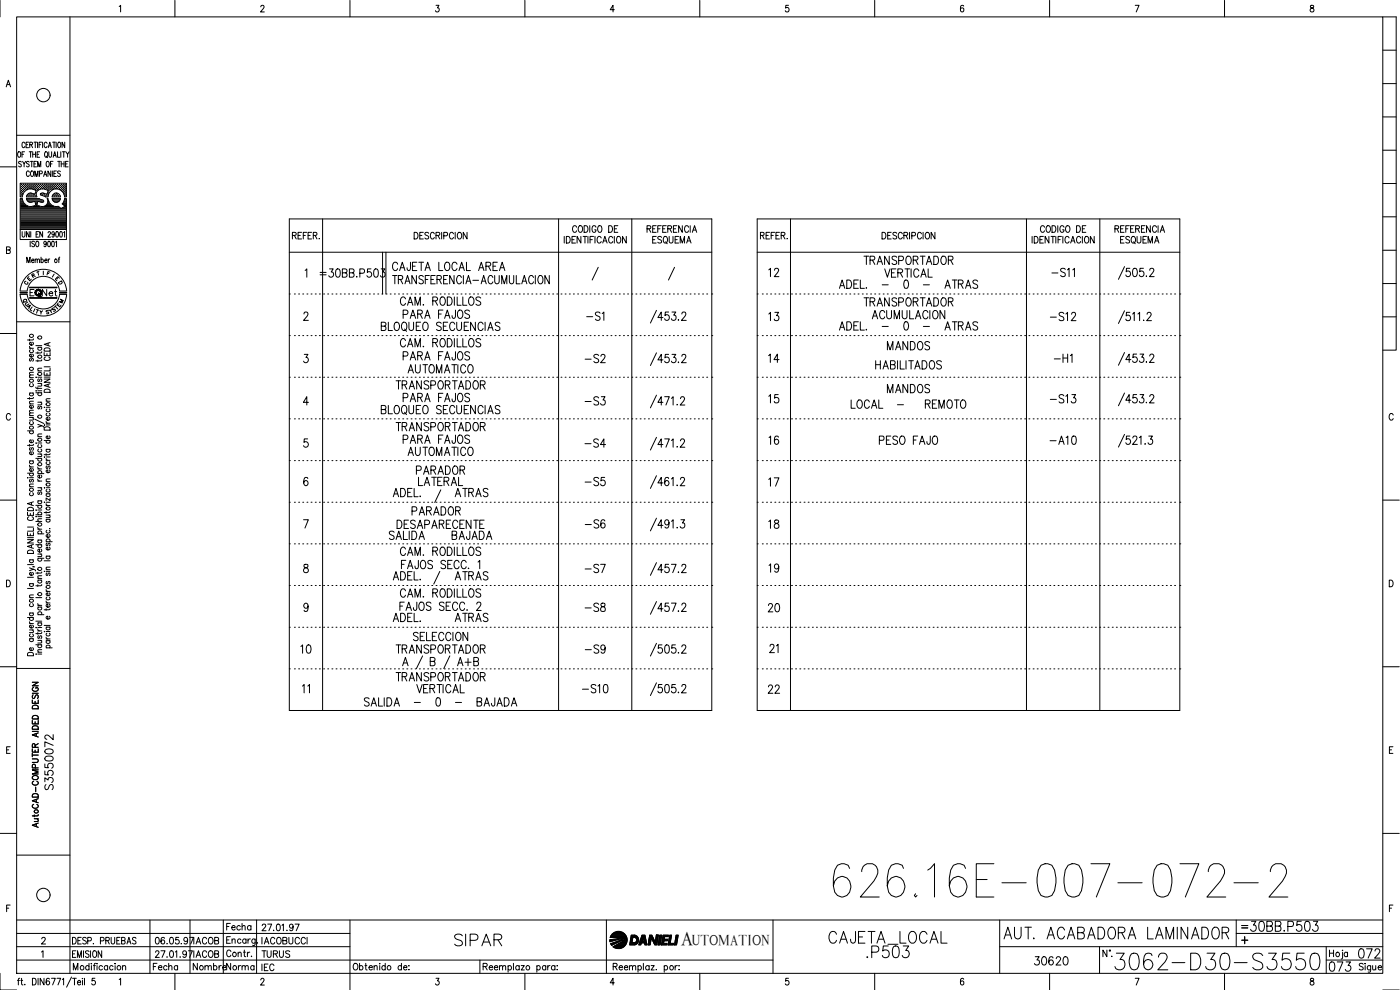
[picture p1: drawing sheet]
<svg xmlns="http://www.w3.org/2000/svg" width="420mm" height="297mm" viewBox="0 0 420 297" stroke-linecap="round" stroke-linejoin="round" font-family="sans-serif">
<defs><g id="words">
<text font-size="15" x="248.7" y="270.2">626.16E-007-072-2</text>
<text font-size="8.8" x="333.4" y="292.1">3062-D30-S3550</text>
<text font-size="7.5" x="247.6" y="284.7">CAJETA_LOCAL</text>
<g font-size="7.1">
<text x="135.1" y="285">SIPAR</text>
<text x="300.2" y="282.9">AUT. ACABADORA LAMINADOR</text>
<text x="258.9" y="288.6">.P503</text>
</g>
<text font-size="6.6" x="373.9" y="280.8">30BB.P503</text>
<g font-size="6.2">
<text x="264.9" y="119.2">MANDOS</text>
<text x="122.4" y="155.9">PARADOR</text>
<text x="174.3" y="173.2">-S7</text>
<text x="174.3" y="184.9">-S8</text>
<text x="117.5" y="205.7">TRANSPORTADOR</text>
<text x="397.6" y="292.8">073</text>
<text x="406.4" y="288.6">072</text>
</g>
<text font-size="5.9" x="204.5" y="283.5">A</text>
<g font-size="5.7">
<text x="116.4" y="82.5">CAJETA LOCAL AREA</text>
<text x="258.2" y="80.4">TRANSPORTADOR</text>
<text x="94.9" y="84.3">=30BB.P503</text>
<text x="229.7" y="84.3">12</text>
<text x="250.8" y="87.8">ADEL. - 0 - ATRAS</text>
<text x="264.2" y="84.3">VERTICAL</text>
<text x="314.3" y="84.3">-S11</text>
<text x="258.2" y="93.1">TRANSPORTADOR</text>
<text x="113.2" y="100.5">BLOQUEO SECUENCIAS</text>
<text x="119.6" y="96.7">PARA FAJOS</text>
<text x="175" y="97.4">-S1</text>
<text x="229.7" y="97.4">13</text>
<text x="250.8" y="100.2">ADEL. - 0 - ATRAS</text>
<text x="260.7" y="97">ACUMULACION</text>
<text x="314" y="97.4">-S12</text>
<text x="264.9" y="106.2">MANDOS</text>
<text x="119.6" y="109.4">PARA FAJOS</text>
<text x="121.4" y="113.2">AUTOMATICO</text>
<text x="174.3" y="110.1">-S2</text>
<text x="229.3" y="110.1">14</text>
<text x="315" y="110.1">-H1</text>
<text x="117.5" y="117.8">TRANSPORTADOR</text>
<text x="119.6" y="121.7">PARA FAJOS</text>
<text x="174.3" y="122.8">-S3</text>
<text x="229.7" y="122.1">15</text>
<text x="254.4" y="123.8">LOCAL - REMOTO</text>
<text x="314" y="122.1">-S13</text>
<text x="117.5" y="130.5">TRANSPORTADOR</text>
<text x="119.6" y="134.4">PARA FAJOS</text>
<text x="121.4" y="137.9">AUTOMATICO</text>
<text x="174.3" y="135.5">-S4</text>
<text x="229.7" y="134.4">16</text>
<text x="262.8" y="134.4">PESO FAJO</text>
<text x="314" y="134.4">-A10</text>
<text x="123.8" y="143.6">PARADOR</text>
<text x="124.5" y="146.8">LATERAL</text>
<text x="174.3" y="147.1">-S5</text>
<text x="229.7" y="147.1">17</text>
<text x="116.8" y="150.3">ADEL. ATRAS</text>
<text x="117.8" y="159.8">DESAPARECENTE</text>
<text x="174.3" y="159.8">-S6</text>
<text x="229.7" y="159.8">18</text>
<text x="115.7" y="163">SALIDA BAJADA</text>
<text x="229.7" y="172.9">19</text>
<text x="116.8" y="175.3">ADEL. ATRAS</text>
<text x="229.3" y="184.9">20</text>
<text x="116.8" y="187.7">ADEL. ATRAS</text>
<text x="88.9" y="197.2">10</text>
<text x="117.5" y="197.2">TRANSPORTADOR</text>
<text x="174.3" y="197.2">-S9</text>
<text x="234.2" y="197.2" transform="rotate(-90 234.2 197.2)">21</text>
<text x="123.8" y="209.2">VERTICAL</text>
<text x="173.6" y="209.2">-S10</text>
<text x="229.3" y="209.2">22</text>
<text x="107.9" y="213.1">SALIDA - 0 - BAJADA</text>
<text x="16.9" y="238.1" transform="rotate(-90 16.9 238.1)">S3550072</text>
<text x="309.4" y="290.7">30620</text>
</g>
<g font-size="5.3">
<text x="194.7" y="74.4">ESQUEMA</text>
<text x="335.1" y="74.4">ESQUEMA</text>
<text x="93.8" y="209.2" transform="rotate(-90 93.8 209.2)">11</text>
<text x="56.8" y="288.6">IACOB</text>
<text x="77.3" y="288.6">TURUS</text>
<text x="77.3" y="292.5">IEC</text>
</g>
<g font-size="4.9">
<text x="11.6" y="90">Net</text>
<text x="66.7" y="280.1">Fecha</text>
<text x="56.8" y="284.3">IACOB</text>
<text x="77.3" y="284.3">IACOBUCCI</text>
<text x="44.8" y="292.1">Fecha</text>
<text x="56.8" y="292.1">Nombre</text>
<text x="66.7" y="292.1">Norma</text>
</g>
<g font-size="4.4">
<text x="8.1" y="84.7">R</text>
<text x="207.7" y="283.5">UTOMATION</text>
</g>
<g font-size="4">
<text x="12.7" y="83.6">F</text>
<text x="7.1" y="85.4">E</text>
<text x="16.2" y="86.4">D</text>
<text x="5.6" y="92.1">Q</text>
<text x="6.3" y="92.8">U</text>
<text x="10.6" y="95.6">Y</text>
<text x="15.2" y="93.8">T</text>
<text x="16.6" y="92.1">M</text>
</g>
<g font-size="3.5">
<text x="6" y="86.4">C</text>
<text x="14.5" y="84.3">I</text>
<text x="371.5" y="279.8">=</text>
</g>
</g></defs>
<!-- layer: XR-FG100|CART -->
<g fill="none" stroke="#000" stroke-width=".3">
<path d="M0 .1v5M5 5.1h410v286.9h-410zM21 5.1v286.9M35.8 2l.4-.4v2M52.5 .1v5M78.3 2.1l.1-.4a.54 .54 0 0 1 .8 .1 .54 .54 0 0 1-.2 .8l-.8 1h1.1M105 .1v5M130.9 1.6h.8l-.4 .8a.6 .6 0 0 1 .4 .9 .6 .6 0 0 1-1-.1M157.5 .1v5M184.4 2.9h-1.3l.9-1.3v2M210 .1v5M236.6 1.6h-.8v.8a.62 .62 0 0 1 .9 .1 .62 .62 0 0 1-.1 .9 .62 .62 0 0 1-.9-.2"/>
<path d="M262.5 .1v5M289.2 1.8l-.5-.2a1.17 1.17 0 0 0 .1 2 .6 .6 0 0 0 .5-.9 .6 .6 0 0 0-1-.1l-.1 .3M315 .1v5M340.7 1.6h1.1l-.8 2M367.5 .1v5M393.4 1.7v.5a.82 .82 0 0 1 .8 .4 .82 .82 0 0 1 0 .9 .65 .65 0 0 1-1-.4 .65 .65 0 0 1 .8-.7l.3-.3-.1-.4zM415 5.1h4v100h-4M415 15.1h4M1.9 26.1l.6-2 .7 2M2.1 25.4h.8M415 35.1h4M415 25.1h4"/>
<path d="M0 50.1h5M5 40.6h16M5.4 45.7l.2-.2a.86 .86 0 0 1 .6 .9 .86 .86 0 0 1-.6 .8l-.3-.6zM6.2 56.9h.1M6.2 56.2h.1M6.2 55.6h.1M6.2 57.5h.1M6.2 58.2h.1M6.2 58.8h.1M6.2 59.8h.4M6.3 57.2h.2M6.3 56.6h.2"/>
<path d="M6.3 56h.2M6.3 55.3h.2M6.3 57.9h.2M6.3 58.5h.2M6.4 48.6l-.3-.2-.5 .2v.4l.6 .3a.43 .43 0 0 1 .1 .7 .43 .43 0 0 1-.7-.2M6.4 55.2v.2M6.4 55.9v.1M6.4 56.5v.2M6.4 57.1v.2M6.4 57.8v.1M6.4 58.4v.2M6.6 46.3h.5"/>
<path d="M6.7 56.9h.2M6.7 56.2h.2M6.7 55.6h.2M6.7 57.5h.2M6.7 58.2h.1M6.8 48.4l.4 .8 .5-.8M6.8 55.5v.2M6.8 56.2v.1M6.8 56.8v.2M6.8 57.4v.2M6.8 58.1v.1M7 57.2h.2"/>
<path d="M7 56.6h.2M7 56h.2M7 55.3h.2M7.1 55.2v.2M7.1 55.9v.1M7.1 56.5v.2M7.1 57.1v.2M7.2 49.2v.9M7.3 56.9h.2M7.3 56.2h.2M7.3 55.6h.2M7.4 45.5h-.8v1.7"/>
<path d="M7.4 55.5v.2M7.4 56.2v.1M7.4 56.8v.2M7.5 43a.47 .47 0 0 0-.6-.3 .47 .47 0 0 0-.3 .6v.4a.46 .46 0 0 0 .3 .6 .46 .46 0 0 0 .6-.4M7.6 56.6h.2M7.6 56h.2M7.6 55.3h.2M7.7 55.2v.2M7.7 55.9v.1M7.7 56.5v.2M7.8 43.4h.5M8 56.9h.1"/>
<path d="M8 56.2h.1M8 55.6h.1M8 55.5v.2M8 56.2v.1M8 56.8v.1M8 59.8h3.7M8.1 58.8h.1M8.2 56.9l1.2-.2 1.4 .4-.3 1.2-1-.3M8.3 56.6h.1M8.3 56h.1M8.3 55.3h.1M8.3 58.5h.1"/>
<path d="M8.3 55.2v.2M8.3 55.9v.1M8.3 56.5v.2M8.3 58.4v.2M8.6 42.7h-.8v1.6h.8M8.6 56.2h.2M8.6 55.6h.2M8.6 58.8h.2M8.6 58.2h.2M8.7 55.5v.2M8.7 56.2v.1M8.7 58.2h.1"/>
<path d="M8.7 58.7v.2M8.8 48.6a.42 .42 0 0 0-.6-.2 .42 .42 0 0 0-.2 .7l.6 .2a.43 .43 0 0 1 .1 .7 .43 .43 0 0 1-.7-.2M8.8 45.5h.8M8.8 51.7a.47 .47 0 0 0-.6-.4 .47 .47 0 0 0-.3 .6v.4a.46 .46 0 0 0 .3 .6 .46 .46 0 0 0 .6-.4M8.9 56.6h.2M8.9 56h.2M8.9 55.3h.2M8.9 58.5h.2M8.9 43.4l.8-.1v-.5l-.8-.1v1.6M9 55.2v.2M9 55.9v.1M9 56.5v.1"/>
<path d="M9 58.4v.2M9.1 48.4h.8M9.2 45.5v1.7M9.2 56.2h.2M9.2 55.6h.2M9.2 58.2h.2M9.2 58.8h.2M9.3 55.5v.2M9.3 56.2v.1M9.3 58.1v.1M9.3 58.7v.2M9.4 43.4l.4 .9"/>
<path d="M9.4 51.4l.1-.1a.88 .88 0 0 1 .6 .8 .88 .88 0 0 1-.6 .8 1.09 1.09 0 0 1-.1-1.5zM9.5 58l-.9 .1-.7 1h3.1M9.5 56.6h.2M9.5 56h.2M9.5 55.3h.2M9.5 58.5h.2M9.5 48.4v1.7M9.6 55.2v.2M9.6 55.9v.1M9.6 56.5v.1M9.6 58.4v.2M9.8 46.3h.9"/>
<path d="M9.8 45.5v1.7M9.9 56.2h.1M9.9 55.6h.1M9.9 58.8h.1M9.9 58.2h.1M9.9 55.5v.2M9.9 56.2v.1M9.9 58.7v.2M10.2 56.6h.1M10.2 56h.1M10.2 55.3h.1M10.2 58.5h.1"/>
<path d="M10.2 49.2h.5M10.2 42.7h.8M10.2 55.2v.2M10.2 55.9v.1M10.2 56.5v.2M10.2 58.4v.2M10.5 52.9v-1.6l.4 1.6 .5-1.6v1.6M10.5 56.9h.2M10.5 56.2h.2M10.5 55.6h.2M10.5 58.8h.2M10.6 42.7v1.6"/>
<path d="M10.6 55.5v.2M10.6 56.2v.1M10.6 56.8v.1M10.6 58.7v.2M10.6 58.2h.1M10.7 45.5v1.7M10.8 56.6h.2M10.8 56h.2M10.8 55.3h.2M10.9 55.2v.2M10.9 55.9v.1M10.9 56.5v.2"/>
<path d="M10.9 57.2h.1M11 48.4h-.8v1.7h.8M11.1 56.9h.2M11.1 56.2h.2M11.1 55.6h.2M11.1 46.3h.5M11.2 55.5v.2M11.2 56.2v.1M11.2 56.8v.2M11.3 42.7v1.6M11.3 50.1v-1.7l.5 1.7 .4-1.7v1.7M11.4 56.6h.2"/>
<path d="M11.4 56h.2M11.4 55.3h.2M11.5 55.2v.2M11.5 55.9v.1M11.5 56.5v.2M11.7 43.4h.5M11.8 56.2h.1M11.8 55.6h.1M11.9 52.1h.7v-.7l-.7-.1v1.6M11.9 55.5v.2M11.9 56.2v.1M11.9 59.7l.9 .3"/>
<path d="M11.9 59.6h-4l.3 .6 .6 .5 1.7-.3 .3 1.1-.9 .4M11.9 45.5h-.8v1.7h.8M12.1 56.6h.1M12.1 56h.1M12.1 55.3h.1M12.1 55.2v.2M12.1 55.9v.1M12.1 56.5v.2M12.2 58.1l.1 .4M12.2 58.5l1 .3M12.4 56.2h.2M12.4 55.6h.2"/>
<path d="M12.4 58.2h.2M12.5 42.7h-.8v1.6M12.5 55.5v.2M12.5 56.2v.1M12.5 58.1v.1M12.7 56.6h.2M12.7 56h.2M12.7 55.3h.2M12.7 58.5h.2M12.8 42.7v1.6M12.8 55.2v.2M12.8 55.9v.1"/>
<path d="M12.8 56.5v.1M12.8 58.4v.2M13 56.2h.2M13 55.6h.2M13 58.2h.2M13.1 52.9l.5-1.6 .5 1.6M13.1 55.5v.2M13.1 56.2v.1M13.1 58.1v.1M13.2 58l-1 .1M13.3 58.9l1.1 .2M13.3 52.4h.6"/>
<path d="M13.3 56.6h.2M13.3 56h.2M13.3 55.3h.2M13.3 58.5h.2M13.4 55.2v.2M13.4 55.9v.1M13.4 56.5v.2M13.4 58.4v.2M13.5 56.8l1 .3-.4 1.2-1-.3M13.5 56.8a1.76 1.76 0 0 0-2 .2 1.76 1.76 0 0 0-.4 2M13.6 45.6l.1-.1a.86 .86 0 0 1 .6 .9 .86 .86 0 0 1-.6 .8 1.2 1.2 0 0 1-.1-1.6zM13.7 56.2h.1"/>
<path d="M13.7 55.6h.1M13.7 58.8h.1M13.8 55.5v.2M13.8 56.2v.1M13.8 58.7v.2M13.9 46.8l.4 .5M14 56.6h.1M14 56h.1M14 55.3h.1M14 58.5h.1M14.1 48.5l.1-.1a.86 .86 0 0 1 .6 .8 .86 .86 0 0 1-.6 .9 1.2 1.2 0 0 1-.1-1.6zM14.1 55.2v.2"/>
<path d="M14.1 55.9v.1M14.1 56.5v.2M14.1 58.4v.2M14.1 43a.47 .47 0 0 0-.5-.3 .47 .47 0 0 0-.3 .6v.4a.46 .46 0 0 0 .3 .6 .46 .46 0 0 0 .5-.4M14.1 59.6h.3M14.2 59.6a1.59 1.59 0 0 1-1.3 2.4M14.3 58.8h.1M14.3 56.9h.2M14.3 56.2h.2M14.3 55.6h.2M14.3 58.2h.2M14.4 55.5v.2"/>
<path d="M14.4 56.2v.1M14.4 56.8v.2M14.4 58.1v.1M14.4 59.6l.7 1.6M14.4 57.5h.1M14.5 44.3l.4-1.6 .5 1.6M14.6 57.2h.2M14.6 56.6h.2M14.6 56h.2M14.6 55.3h.2M14.6 45.5v1.2l.4 .5 .5-.5v-1.2M14.6 43.8h.6"/>
<path d="M14.7 57.8l-.1 .1M14.7 55.2v.2M14.7 55.9v.1M14.7 56.5v.2M14.7 57.1v.2M14.9 56.9h.2M14.9 56.2h.2M14.9 55.6h.2M15 55.5v.2M15 56.2v.1M15 56.8v.2M15.1 57.5l-.7 1.6"/>
<path d="M15.2 49.2h.4M15.2 51.3v1.6l-.8-1.6v1.6M15.2 56.6h.2M15.2 56h.2M15.2 55.3h.2M15.3 55.2v.2M15.3 55.9v.1M15.3 56.5v.2M15.6 56.9h.1M15.6 56.2h.1M15.6 55.6h.1M15.6 59.1h2.5"/>
<path d="M15.6 59.6h2.5M15.6 59.6a1.25 1.25 0 0 0 1.3 1.1 1.25 1.25 0 0 0 1.2-1.1M15.6 59.1a1.25 1.25 0 0 1 1.3-1.2 1.25 1.25 0 0 1 1.2 1.2M15.7 55.5v.2M15.7 56.2v.1M15.7 56.8v.1M15.7 51.3v1.6M15.7 59.8h2.3M15.8 42.7h.8M15.9 56.6h.1M15.9 56h.1M15.9 55.3h.1"/>
<path d="M15.9 56.9a2.49 2.49 0 0 1 3.4 2.2h.6v-4.1h-13.8v4.1h.6l.5-1.5 1-.7M15.9 48.4h-.7v1.7M15.9 56.9l-.8 .6M16 47.2l.4-1.7 .5 1.7M16 55.2v.2M16 55.9v.1M16 56.5v.2M16 58.5v.1M16.1 46.6h.6M16.2 52.1h.4M16.2 56.2h.2M16.2 55.6h.2"/>
<path d="M16.2 58.8h.2M16.2 42.7v1.6M16.3 55.5v.2M16.3 56.2v.1M16.3 58.2h.1M16.3 58.7v.2M16.5 56.6h.2M16.5 56h.2M16.5 55.3h.2M16.5 58.5h.2M16.6 55.2v.2M16.6 55.9v.1"/>
<path d="M16.6 56.5v.1M16.6 58.4v.2M16.8 56.2h.2M16.8 55.6h.2M16.8 58.2h.2M16.8 58.8h.2M16.8 42.7v1.6M16.9 51.3h-.7v1.6h.7M16.9 55.5v.2M16.9 56.2v.1M16.9 58.1v.1M16.9 58.7v.2"/>
<path d="M17.1 56.6h.2M17.1 56h.2M17.1 55.3h.2M17.1 58.5h.2M17.2 55.2v.2M17.2 55.9v.1M17.2 56.5v.1M17.2 58.4v.2M17.3 45.5v1.7h.6M17.3 48.4h.8M17.4 42.9l.3-.2a.86 .86 0 0 1 .6 .8 .86 .86 0 0 1-.6 .8l-.4-.6zM17.5 56.2h.2"/>
<path d="M17.5 55.6h.2M17.5 58.8h.2M17.6 55.5v.2M17.6 56.2v.1M17.6 58.7v.2M17.7 48.4v1.7M17.8 56.6h.1M17.8 56h.1M17.8 55.3h.1M17.9 55.2v.2M17.9 55.9v.1M17.9 56.5v.2"/>
<path d="M18.1 51.5l-.3-.2-.5 .2 .1 .4 .7 .6-.3 .4-.5-.2M18.1 56.9h.2M18.1 56.2h.2M18.1 55.6h.2M18.2 55.5v.2M18.2 56.2v.1M18.2 56.8v.2M18.2 45.5v1.7M18.4 49.2h.8M18.4 48.4v1.7M18.4 56.6h.2M18.4 56h.2"/>
<path d="M18.4 55.3h.2M18.5 57.1l.1 .1M18.5 55.2v.2M18.5 55.9v.1M18.5 56.5v.2M18.7 45.5h.9M18.8 56.9h.1M18.8 56.2h.1M18.8 55.6h.1M18.8 57.4l.1 .1M18.8 55.5v.2M18.8 56.2v.1"/>
<path d="M18.8 56.8v.2M19 57.2h.2M19 56.6h.2M19 56h.2M19 55.3h.2M19 57.9h.2M19.1 45.5v1.7M19.1 55.2v.2M19.1 55.9v.1M19.1 56.5v.2M19.1 57.1v.2M19.1 57.8v.1"/>
<path d="M19.2 48.4v1.7M19.4 56.9h.2M19.4 56.2h.2M19.4 55.6h.2M19.4 57.5h.2M19.4 58.2h.2M19.4 42.7v1.6l-.8-1.6v1.6M19.4 58.8h.2M19.4 59.8h.5M19.5 55.5v.2M19.5 56.2v.1M19.5 56.8v.2"/>
<path d="M19.5 57.4v.2M19.5 58.1v.1M19.5 58.7v.2M19.7 57.2h.2M19.7 56.6h.2M19.7 56h.2M19.7 55.3h.2M19.7 57.9h.2M19.7 58.5h.2M19.7 49.2h.5M19.8 45.5l.5 .8 .4-.8M19.8 55.2v.2"/>
<path d="M19.8 55.9v.1M19.8 56.5v.2M19.8 57.1v.2M19.8 57.8v.1M19.8 58.4v.2M20.3 46.3v.9M20.4 48.4h-.7v1.7h.7M415 55.1h4M415 45.1h4M1.9 75l1-.1 .1-.7-1.1-.1v2l1.1-.2 .1-.5-.4-.4M6.1 68.9v3h13.8v-3M6.2 64.5h13.7"/>
<path d="M6.2 64.2h13.7M6.2 63.9h13.7M6.2 63.6h13.7M6.2 63.2h13.7M6.2 62.9h13.7M6.2 62.6h12M6.2 62.3h11.7M6.2 62h2.3M6.2 61.7h1.6M6.2 61.3h1.2M6.2 61h.9M6.2 60.7h.7"/>
<path d="M6.2 60.4h.6M6.2 60.1h.4M6.2 64.8h13.7M6.2 65.1h13.7M6.2 65.5h13.7M6.2 65.8h13.7M6.2 66.1h13.7M6.2 66.4h13.7M6.2 66.7h13.7M6.2 67h13.7M6.2 67.4h13.7M6.2 67.7h13.7"/>
<path d="M6.2 68h13.7M6.2 68.3h13.7M6.2 68.7h13.7M6.6 69.5l.1 1.4 .3 .2 .5-.4v-1.2M8 78.8v-1.6l.6 1.6 .4-1.6v1.6M8.2 60.1h4.5M8.2 61.8l1 .2 .7-.2M8.2 61.8l-1-.8-.5-1.4h-.6v9.3h13.8v-9.3h-.5l-.7 1.6 .7 .7M8.5 60.4h1.6M8.8 69.5v1.6l-.8-1.6v1.6M9.1 72.4v1.6M9.2 69.5v1.6"/>
<path d="M9.5 78.2h.7l-.1-.3a.47 .47 0 0 0-.6 0 .47 .47 0 0 0 0 .7l.3 .2 .4-.2M9.9 62h2M10.4 72.6l-.3-.2-.6 .2 .2 .4 .5 .3 .2 .5-.3 .2-.6-.2M10.5 78l.3-.3 .3 .1 .1 1M10.5 77.7v1.1M10.6 60.4h.7M10.7 60.7h.5M10.7 61h.4M10.8 61.7h.2M10.8 61.3h.2M10.8 72.6l.2-.2a.86 .86 0 0 1 .7 .8 .86 .86 0 0 1-.7 .8l-.3-.6zM10.8 70.3h.5"/>
<path d="M11.2 78l.3-.3 .3 .1 .1 1M11.6 69.5h-.8v1.6h.8M11.7 60.4h1.3M12.3 78l.1-.2a.48 .48 0 0 1 .6 .5 .48 .48 0 0 1-.6 .4l-.1-.1M12.3 77.2v1.6M12.8 69.5v1.6l-.9-1.6v1.6M12.9 60l.2 .3-.2 .4-1.6-.3-.2 1.1 1.8 .5M13.3 62h2.8M13.4 78.2h.7l-.1-.4a.46 .46 0 0 0-.6 .5 .46 .46 0 0 0 .7 .3M13.8 61.7h1.7M13.9 72.9l-.2 .4a.43 .43 0 0 1-.6-.5 .43 .43 0 0 1 .7-.2l-.1 1.3-.3 .1-.2-.2M14.1 61.3h1"/>
<path d="M14.3 61h.5M14.4 60.7h.2M14.4 69.9l.2-.4 .6 .3-.8 1.3h.8M14.4 60.4h.1M14.5 72.5l.1-.1a.92 .92 0 0 1 .6 .8 .92 .92 0 0 1-.6 .8l-.3-.7zM14.5 77.7v1.1M14.9 77.7l-.4 .5M15.1 61.2l.8 .6M15.7 72.5l.1-.1a.96 .96 0 0 1 0 1.6l-.3-.7zM15.9 60.1h1.9M15.9 61.8l1.6 .1M16.2 60.4h1.4"/>
<path d="M16.3 70l-.2 .4a.43 .43 0 0 1-.6-.4 .43 .43 0 0 1 .8-.3l-.2 1.4h-.3l-.2-.2M16.7 72.7l.3-.3v1.6M16.9 69.6l.2-.1a.92 .92 0 0 1 .5 .8 .92 .92 0 0 1-.5 .8l-.4-.7zM17.4 61.9l.9 .7 1.1-.6M17.5 77.7h.4M17.9 77.2l-.2 .3v1.3M18.1 69.6l.1-.1a.96 .96 0 0 1 0 1.6l-.3-.7zM18.4 62.6h1.5M18.9 61h1M19 62.3h.9M19 61.3h.9M19.1 69.8l.3-.3v1.6"/>
<path d="M19.1 60.7h.8M19.3 60.4h.6M19.3 61.7h.6M19.4 60.1h.5M19.6 62h.3M415 75.1h4M415 65.1h4M5 96.5h16M6 88.3a7 7 0 0 0 7 6.5 7 7 0 0 0 7-6.5M6 87.3a7 7 0 0 1 7-6.5 7 7 0 0 1 7 6.5M8.2 88.3a4.9 4.9 0 0 0 4.8 4.4 4.9 4.9 0 0 0 4.9-4.4M8.2 87.3a4.9 4.9 0 0 1 4.8-4.4 4.9 4.9 0 0 1 4.9 4.4"/>
<path d="M8.9 89.3h8.2M8.9 89.5h8.2M8.9 86.3h8.2M8.9 86.2h8.2M9 89.4h8M9 86.3h8M10.2 86.9h-1.2v1.9M415 95.1h4M415 85.1h4M0 100.1h5M8.8 103.9l.1 .4 .5 .2M8.8 101.8v.5"/>
<path d="M8.8 119.3v.5M8.8 117.9h1.2M8.8 113.3h1.2M8.8 104.5h1.2M9.1 117.9a.49 .49 0 0 0 0 .7 .49 .49 0 0 0 .7 0 .49 .49 0 0 0 0-.7M9.1 115.1a.51 .51 0 0 0 0 .8 .51 .51 0 0 0 .7 0 .51 .51 0 0 0 0-.8M9.1 107.6l-.3 .3 .3 .5 .4-.8h.4l.1 .5-.2 .3M9.1 104.9a.51 .51 0 0 0 0 .8 .51 .51 0 0 0 .7 0 .51 .51 0 0 0 0-.8M9.8 106.2a.5 .5 0 0 1 .1 .8 .5 .5 0 0 1-.8 0 .5 .5 0 0 1 .1-.8h.2v.9M9.8 102.7a.5 .5 0 0 1 .1 .7 .5 .5 0 0 1-.8 0 .5 .5 0 0 1 .1-.7h.2v.9M10 119.2l-.3 .4h-1.4M10 112.5l-1.1 .1-.1 .4 .4 .3"/>
<path d="M10 111.7l-1.1 .1-.1 .4 .4 .3M10 101.7l-.1 .3h-1.6M10.8 116.1l.3 .4h1.4M10.8 113.2h.1zM10.8 117.8h1.7M10.8 103.7h1.7M10.8 117.2v.1zM11.3 105.6v.5M11.3 108v.5M11.3 116.2v.5M11.3 117.2h1.2M11.3 115h1.2"/>
<path d="M11.3 113.2h1.2M11.3 111.3h1.2M11.3 104.2h1.2M11.6 117.8a.51 .51 0 0 0 0 .8 .51 .51 0 0 0 .7 0 .51 .51 0 0 0 0-.8M11.6 113.7l-.3 .3 .1 .4h.4l.2-.6 .3-.1 .2 .3-.2 .5M11.6 104.2a.51 .51 0 0 0 0 .7 .51 .51 0 0 0 .7 0 .51 .51 0 0 0 0-.7M12.2 115l.3 .4-.1 .4-1.1 .1M12.5 110.5l-1.1 .1-.1 .3 .4 .4M12.5 107.9l-.1 .3-1.6 .1M12.5 105.5l-.3 .4h-1.4M13.3 113.7h1.7l-1.7 1h1.7M13.3 111.7v.9h1.7v-.9"/>
<path d="M13.3 105.8v.9h1.7v-.9M13.3 113.1h1.7M13.3 110.1h1.7M13.3 117a.96 .96 0 0 1 1.1-.2 .96 .96 0 0 1 .6 .9h-1.7zM13.3 104.6a.98 .98 0 0 1 1.1-.2 .98 .98 0 0 1 .6 1h-1.7zM13.7 107.1a.53 .53 0 0 0-.4 .7 .53 .53 0 0 0 .6 .3h.5a.53 .53 0 0 0 .6-.3 .53 .53 0 0 0-.4-.7M14.1 106.1v.6M14.1 112v.6M14.4 103v.7M14.4 115.3v.7M15 119.6l-1.1 .1-.1 .3 .4 .4M15 115.1l-1.7 .6 1.7 .5"/>
<path d="M15 110.4v.9h-1.7M15 102.8l-1.7 .5 1.7 .6M3.1 124.5a.63 .63 0 0 0-.7-.4 .63 .63 0 0 0-.5 .7v.5a.63 .63 0 0 0 .5 .7 .63 .63 0 0 0 .7-.4M8.3 129.3h1.7M8.8 139.6l.1 .3 .5 .2M8.8 138.3h1.2M8.8 133.3v.6M8.8 125.3h1.2M8.8 124.7h1.2M8.8 121.2h1.2M9.1 138.3a.51 .51 0 0 0 0 .7 .51 .51 0 0 0 .7 0 .51 .51 0 0 0 0-.7M9.1 134.3l-.3 .3 .1 .4h.4l.2-.6 .3-.1 .2 .3-.2 .5"/>
<path d="M9.1 129.3a.51 .51 0 0 0 0 .7 .51 .51 0 0 0 .7 0 .51 .51 0 0 0 0-.7M9.1 126.5a.49 .49 0 0 0 0 .7 .49 .49 0 0 0 .7 0 .49 .49 0 0 0 0-.7M9.7 125.3l.3 .3-.1 .4-1.1 .1M9.8 135.5a.5 .5 0 0 1 .1 .8 .5 .5 0 0 1-.8 0 .5 .5 0 0 1 .1-.8h.2v.9M9.8 132a.51 .51 0 0 1 0 .7 .51 .51 0 0 1-.7 0 .51 .51 0 0 1-.1-.7h.4v.8M9.8 121.6a.5 .5 0 0 1 .1 .7 .5 .5 0 0 1-.8 0 .5 .5 0 0 1 .1-.7h.2v.9M10 133.3l-.1 .3h-1.6M10 123.9h-1.1l-.1 .4 .4 .4M10 123.1l-1.1 .1-.1 .3 .4 .4M10 120.4l-1.1 .1-.1 .3 .4 .4M10.4 125.8l2.8 1.3M10.8 132.9h.1z"/>
<path d="M10.8 137.5h1.7M11.3 127.3l1.2 .4-1.2 .5M11.3 136.2h1.2M11.3 132.9h1.2M11.3 131h1.2M11.3 120.7h1.2M11.6 137.5l-.2 .2a.52 .52 0 0 0 .6 .7 .52 .52 0 0 0 .3-.9M11.6 134.7a.51 .51 0 0 0 0 .8 .51 .51 0 0 0 .7 0 .51 .51 0 0 0 0-.8M11.6 133.4a.51 .51 0 0 0 0 .8 .51 .51 0 0 0 .7 0 .51 .51 0 0 0 0-.8M11.6 121.9l-.3 .3 .1 .4h.4l.2-.6 .3-.1 .2 .3-.2 .5M12.2 136.2l.3 .4-.1 .3-1.1 .1M12.2 120.7l.3 .4-.1 .3-1.1 .1"/>
<path d="M12.5 130.2l-1.1 .1-.1 .4 .4 .3M12.5 127.7l.6 .3 .1 .3M13.3 137.1h.1zM13.3 127.5h.1zM13.3 122.2h.1zM13.3 132.2h1.7M13.3 128.3a.96 .96 0 0 1 1.1-.2 .96 .96 0 0 1 .6 1h-1.7zM13.8 137.5l.1 .4 .5 .2M13.8 126.4l.1 .4 .5 .2M13.8 136.1v.5M13.8 138.1h1.2M13.8 137.1h1.2"/>
<path d="M13.8 134.8h1.2M13.8 127.5h1.2M13.8 127h1.2M13.8 122.2h1.2M13.8 120.4h1.2M14.1 139.8l-.3 .3 .3 .5 .4-.7h.4l.1 .4-.2 .3M14.1 138.5l-.2 .2a.52 .52 0 0 0 .6 .7 .52 .52 0 0 0 .3-.9M14.1 134.8l-.2 .1a.52 .52 0 0 0 .6 .8 .52 .52 0 0 0 .3-.9M14.1 132.2l-.2 .1a.53 .53 0 0 0 .5 .7 .53 .53 0 0 0 .5-.7l-.1-.1M14.1 124l-.2 .1a.52 .52 0 0 0 .6 .7 .52 .52 0 0 0 .3-.8M14.1 122.7l-.2 .1a.52 .52 0 0 0 .6 .8 .52 .52 0 0 0 .3-.9M14.8 130.8l.1 .1a.52 .52 0 0 1-.5 .8 .52 .52 0 0 1-.4-.8l.4-.1v.8"/>
<path d="M14.8 125.3l.1 .1a.52 .52 0 0 1-.5 .7 .52 .52 0 0 1-.4-.8h.4v.8M15 136.1l-.3 .3h-1.4M418.1 124.5a.63 .63 0 0 0-.7-.4 .63 .63 0 0 0-.5 .7v.5a.63 .63 0 0 0 .5 .8 .63 .63 0 0 0 .7-.5M0 150.1h5M8.3 159.8v.9h1.7v-.9M8.3 153.7v.9h1.7v-.9M8.3 143.3h.1zM8.3 158.1h1.7M8.3 142h1.7M8.3 152.5a.96 .96 0 0 1 1.2-.2 .96 .96 0 0 1 .5 .9h-1.7zM8.7 155.1a.56 .56 0 0 0-.4 .6 .56 .56 0 0 0 .6 .5h.5a.56 .56 0 0 0 .6-.5 .56 .56 0 0 0-.4-.6M8.8 146h1.2"/>
<path d="M8.8 143.3h1.2M8.8 140.1h1.2M9.1 147.9a.51 .51 0 0 0 0 .7 .51 .51 0 0 0 .7 0 .51 .51 0 0 0 0-.7M9.1 143.8l-.3 .3 .1 .5h.4l.2-.7 .3-.1 .2 .3-.2 .5M9.1 142l-.2 .1a.52 .52 0 0 0 .6 .7 .52 .52 0 0 0 .3-.8M9.1 154v.6M9.4 150.8v.7M9.8 140.6a.5 .5 0 0 1 0 .7 .5 .5 0 0 1-.7 0 .5 .5 0 0 1-.1-.6l.4-.1v.8M10 158.5v.9h-1.7M10 150.6l-1.7 .5 1.7 .6M10 145.2l-1.1 .1-.1 .4 .4 .3M10.8 151.6h1.7"/>
<path d="M10.8 156.4h1.7M10.8 154.5h1.7M10.8 155.1h.1M10.8 152.9v.2zM11.3 158.2l.1 .4 .5 .2M11.3 143.7l.1 .4 .5 .2M11.3 140.1l.1 .4 .5 .2M11.3 146.3h1.2M11.3 158.8h1.2M11.3 155h1.2M11.3 153h1.2M11.3 150.3h1.2"/>
<path d="M11.3 144.3h1.2M11.3 142.1h1.9M11.3 140.7h1.2M11.6 154.5l-.2-.2a.52 .52 0 0 1 .6-.7 .52 .52 0 0 1 .3 .9M11.6 151.6a.51 .51 0 0 0 0 .8 .51 .51 0 0 0 .7 0 .51 .51 0 0 0 0-.8M11.6 150.3a.49 .49 0 0 0 0 .7 .49 .49 0 0 0 .7 0 .49 .49 0 0 0 0-.7M11.6 147.6l-.3 .3 .3 .5 .4-.8h.4l.1 .5-.2 .3M11.6 142.1a.51 .51 0 0 1 0-.7 .51 .51 0 0 1 .7 0 .51 .51 0 0 1 0 .7M12.2 146.3l.3 .4-.1 .4h-1.1M12.3 142.5a.5 .5 0 0 1 .1 .8 .5 .5 0 0 1-.8 0 .5 .5 0 0 1 .1-.8h.2v.9M12.5 155.6l-1.1 .1-.1 .4 .4 .3M13.3 150.7h.1z"/>
<path d="M13.3 146.3h.1zM13.8 151.1l.1 .4 .5 .2M13.8 153.5v.5M13.8 155.8h1.2M13.8 154.5h1.2M13.8 151.7h1.2M13.8 150.7h1.2M13.8 148.2h1.2M13.8 146.3h1.2M13.8 144.5h1.2M14.1 159.1l-.2 .1a.52 .52 0 0 0 .6 .8 .52 .52 0 0 0 .3-.9M14.1 155.8l-.2 .1a.52 .52 0 0 0 .6 .8 .52 .52 0 0 0 .3-.9"/>
<path d="M14.1 148.2l-.2 .1a.52 .52 0 0 0 .6 .7 .52 .52 0 0 0 .3-.8M14.1 146.8a.55 .55 0 0 0 .2 1 .55 .55 0 0 0 .7-.7l-.2-.3M14.7 154.5l.3 .4-.1 .4h-1.1M14.8 141l.1 .1a.53 .53 0 0 1-.5 .8 .53 .53 0 0 1-.4-.9h.4v.8M14.9 158.6h.1M15 153.4l-.3 .4h-1.4M15 149.4v.8l-1.2-.8v.8M15 143.7l-1.1 .1-.1 .3 .4 .4M415 150.1h4.9M1.9 174.1a1.01 1.01 0 0 1 1.2 1 1.01 1.01 0 0 1-1.2 1zM8.3 161.9h1.7l-1.7 1h1.7M8.3 176.6h1.7"/>
<path d="M8.3 173.2h1.7M8.3 169.4h1.7M8.3 161.3h1.7M8.3 165.3a.96 .96 0 0 1 1.2-.2 .96 .96 0 0 1 .5 1h-1.7zM8.8 170.4l1.2 .4-1.2 .4M8.8 179.3h1.2M8.8 175.1h1.2M8.8 168h1.2M9.1 175.1l-.2 .1a.52 .52 0 0 0 .6 .8 .52 .52 0 0 0 .3-.9M9.1 168a.51 .51 0 0 0 0 .7 .51 .51 0 0 0 .7 0 .51 .51 0 0 0 0-.7M9.1 160.2v.5M9.4 163.6v.7"/>
<path d="M9.8 171.7a.5 .5 0 0 1 .1 .8 .5 .5 0 0 1-.8 0 .5 .5 0 0 1 .1-.8h.2v.9M9.9 170l.5 .1M10 178.5l-1.1 .1-.1 .4 .4 .3M10 170.8l.6 .2 .1 .3M10 163.4l-1.7 .5 1.7 .6M10.8 179.3h1.7M10.8 163.4h1.7M11.3 171.7v.5M11.3 175.5v.5M11.3 174.1h1.2M11.3 173.6h1.2M11.3 167.5h1.9"/>
<path d="M11.3 166.2h1.2M11.3 162h1.2M11.3 160.2h1.9M11.6 174.1a.51 .51 0 0 0 0 .7 .51 .51 0 0 0 .7 0 .51 .51 0 0 0 0-.7M11.6 167.5a.51 .51 0 0 0 0 .7 .51 .51 0 0 0 .7 0 .51 .51 0 0 0 0-.7M11.6 163.4a.51 .51 0 0 0 0 .8 .51 .51 0 0 0 .7 0 .51 .51 0 0 0 0-.8M11.6 162a.51 .51 0 0 0 0 .8 .51 .51 0 0 0 .7 0 .51 .51 0 0 0 0-.8M11.6 160.2a.51 .51 0 0 1 0-.8 .51 .51 0 0 1 .7 0 .51 .51 0 0 1 0 .8M12.2 166.2l.3 .4-.1 .3-1.1 .1M12.3 164.7a.5 .5 0 0 1 .1 .8 .5 .5 0 0 1-.8 0 .5 .5 0 0 1 .1-.8h.2v.9M12.5 175.4l-.3 .4h-1.4M12.5 172.7l-1.1 .1-.1 .4 .4 .4"/>
<path d="M12.5 171.6l-.1 .3h-1.6M13.3 171.4h.1zM13.3 168.3h1.7M13.8 176.9l.1 .3 .5 .2M13.8 177.4h1.2M13.8 171.4h1.2M13.8 170.9h1.2M13.8 166.9h1.2M13.8 162.5h1.9M14.1 179.1l-.2 .2a.51 .51 0 0 0 .6 .7 .51 .51 0 0 0 .3-.9M14.1 174.4l-.3 .3 .1 .5h.4l.2-.7 .3-.1 .2 .3-.2 .5M14.1 171.9l-.3 .3 .1 .4h.4l.2-.6 .3-.1 .2 .3-.2 .5"/>
<path d="M14.1 166.9l-.2 .1a.52 .52 0 0 0 .6 .7 .52 .52 0 0 0 .3-.8M14.1 163l-.3 .3 .3 .5 .4-.7h.4l.1 .4-.2 .3M14.1 162.5l-.2-.1a.52 .52 0 0 1 .6-.7 .52 .52 0 0 1 .3 .8M14.8 177.9a.5 .5 0 0 1 0 .7 .5 .5 0 0 1-.7 0 .5 .5 0 0 1-.1-.6l.4-.1v.8M14.8 164.2l.1 .1a.52 .52 0 0 1-.5 .7 .52 .52 0 0 1-.4-.8h.4v.8M14.8 160.4l.1 .1a.52 .52 0 0 1-.5 .7 .52 .52 0 0 1-.4-.7l.4-.1v.8M15 170.2h-1.1l-.1 .4 .4 .3M416.9 174.1a1.01 1.01 0 0 1 1.2 1 1.01 1.01 0 0 1-1.2 1zM8.3 185.3h1.7M8.3 196a.99 .99 0 0 1 1.2-.2 .99 .99 0 0 1 .5 1h-1.7zM8.8 186.5l.1 .4 .5 .2M8.8 191.6h1.2"/>
<path d="M8.8 189h1.2M8.8 187.1h1.2M8.8 183.9h1.2M9.1 191.6a.51 .51 0 0 0 0 .8 .51 .51 0 0 0 .7 0 .51 .51 0 0 0 0-.8M9.1 190.2a.51 .51 0 0 0 0 .8 .51 .51 0 0 0 .7 0 .51 .51 0 0 0 0-.8M9.1 185.3a.51 .51 0 0 0 0 .7 .51 .51 0 0 0 .7 0 .51 .51 0 0 0 0-.7M9.1 183.9a.49 .49 0 0 0 0 .7 .49 .49 0 0 0 .7 0 .49 .49 0 0 0 0-.7M9.1 181.1a.51 .51 0 0 0 0 .8 .51 .51 0 0 0 .7 0 .51 .51 0 0 0 0-.8M9.7 189l.3 .4-.1 .3-1.1 .1M9.8 194.3a.5 .5 0 0 1 0 .7 .5 .5 0 0 1-.7 .1 .5 .5 0 0 1-.1-.7l.4-.1v.9M9.8 187.6a.51 .51 0 0 1 0 .7 .51 .51 0 0 1-.7 0 .51 .51 0 0 1-.1-.7h.4v.8M10.8 193.4h1.7"/>
<path d="M10.8 186.4h1.7M10.8 196.3h.1M10.8 188.2v.2zM11.3 188.7l.1 .4 .5 .2M11.3 181.1l.1 .3 .5 .2M11.3 196.2h1.2M11.3 195.7h1.2M11.3 192.1h1.2M11.3 189.8v.5M11.3 189.3h1.2M11.3 188.3h1.2M11.3 186.9h1.2"/>
<path d="M11.3 184.4h1.9M11.3 182.1h1.2M11.3 181.6h1.2M11.6 193.4a.51 .51 0 0 0 0 .8 .51 .51 0 0 0 .7 0 .51 .51 0 0 0 0-.8M11.6 190.7l-.3 .3 .1 .5h.4l.2-.7 .3-.1 .2 .3-.2 .5M11.6 186.9a.51 .51 0 0 0 0 .7 .51 .51 0 0 0 .7 0 .51 .51 0 0 0 0-.7M11.6 184.4a.51 .51 0 0 1 0-.7 .51 .51 0 0 1 .7 0 .51 .51 0 0 1 0 .7M11.6 182.1a.51 .51 0 0 0 0 .8 .51 .51 0 0 0 .7 0 .51 .51 0 0 0 0-.8M12.2 192.1l.3 .4-.1 .4h-1.1M12.5 194.9l-1.1 .1-.1 .4 .4 .3M12.5 189.7l-.3 .4h-1.4M13.3 189.5h.1z"/>
<path d="M13.3 187.6h1.7M13.8 191.2l.1 .3 .5 .2M13.8 180.3l.1 .4 .5 .2M13.8 194.4h1.9M13.8 192.2h1.2M13.8 191.7h1.2M13.8 189.5h1.2M13.8 188.2h1.2M13.8 182.7v.5M13.8 180.9h1.2M14.1 194.4l-.2-.1a.53 .53 0 0 1 .5-.7 .53 .53 0 0 1 .5 .7l-.1 .1M14.1 192.2l-.2 .1a.52 .52 0 0 0 .6 .8 .52 .52 0 0 0 .3-.9"/>
<path d="M14.1 190l-.2 .1a.52 .52 0 0 0 .6 .7 .52 .52 0 0 0 .3-.8M14.1 188.2l-.2 .1a.52 .52 0 0 0 .6 .7 .52 .52 0 0 0 .3-.8M14.8 184.9a.5 .5 0 0 1 0 .7 .5 .5 0 0 1-.7 .1 .5 .5 0 0 1-.1-.7l.4-.1v.8M14.8 181.3l.1 .2a.53 .53 0 0 1-.5 .7 .53 .53 0 0 1-.4-.8l.4-.1v.9M15 182.6l-.3 .4h-1.4M0 200.1h5M5 200.6h16M9.7 216.2v1h1.8v-1M9.7 210v1h1.8v-1M9.7 204.7h1.8l-1.8 1.1h1.8M9.7 219.4h1.8M9.7 208h1.8"/>
<path d="M9.8 218a.97 .97 0 0 1 1.1-.2 .97 .97 0 0 1 .6 1h-1.8zM9.8 215a.97 .97 0 0 1 1.1-.3 .97 .97 0 0 1 .6 1h-1.8zM9.8 211.9a.97 .97 0 0 1 1.1-.3 .97 .97 0 0 1 .6 1.1h-1.8zM9.9 208.5l-.2 .4 .2 .7 .5-.2 .6-.9h.2l.3 .4-.3 .7M10.1 206.2a.61 .61 0 0 0-.4 .7 .61 .61 0 0 0 .7 .5h.4a.6 .6 0 0 0 .7-.6 .6 .6 0 0 0-.7-.6v.4M10.5 210.4v.6M10.5 216.6v.6M11.5 219.9l-1.8 .6 1.8 .6M415 200.1h4.9M2 225h.6M3 224.1h-1v1.9h1M9.7 227.7h1.3l.5 .5-.3 .5-1.5 .1"/>
<path d="M9.7 224.7v1h1.8M9.7 226.6h1.8M9.7 226v1.1M9.8 238.4a.97 .97 0 0 1 1.1-.2 .97 .97 0 0 1 .6 1h-1.8zM9.8 233a.87 .87 0 0 1 1-.3 .87 .87 0 0 1 .6 .9 .87 .87 0 0 1-1.1 .4 .87 .87 0 0 1-.5-1zM10.1 234.4a.61 .61 0 0 0-.4 .7 .61 .61 0 0 0 .7 .5h.4a.61 .61 0 0 0 .7-.5 .61 .61 0 0 0-.5-.7M10.5 224.2v-.9l-.6-.1-.2 1h1.8M10.6 230.4l-.1-.9-.6-.1-.2 1h1.8M10.9 239.9v.8M11.5 239.6l-1.8 .7 1.8 .6M11.5 231h-1.8l1.8 .6-1.8 .6h1.8M417 225h.6"/>
<path d="M418 224.1h-1v1.9h1M0 250h5M5 256.6h16M10.1 241.3a.61 .61 0 0 0-.4 .7 .61 .61 0 0 0 .7 .5h.4a.61 .61 0 0 0 .7-.5 .61 .61 0 0 0-.5-.7M10.3 245.6h1.2M10.3 244.5v.6M10.9 247.2v.8M11.1 245.6l.4 .5-.1 .4h-1.1M11.5 247l-1.8 .6 1.8 .6M11.5 244.4l-.1 .4h-1.7M415 250h4.9M2 272.5h.6"/>
<path d="M3 271.6h-1v1.9M5 276h410M45 276v16M57 276v16M67 276v16M77 276v16M105 276v21M182 276v16M184.1 279.9h3M184.3 279.8h2.6M184.6 279.7h2M185 279.5h1.2"/>
<path d="M232 276v16M300 276v16M417 272.5h.6M418 271.6h-1v1.9M0 292v5h5M5 280.1h100M5 284h100M5 288.1h227M5.2 294.2h.6M5.9 293.5l-.3 .1-.1 .3v1.6M6.2 294.2h.6M6.5 293.5v1.6l.1 .3 .3 .1"/>
<path d="M7.5 295.3v.1M9.7 293.5a1 1 0 0 1 1.2 1 1 1 0 0 1-1.2 1zM11.4 293.5v2M13.2 293.5v2l-1.1-2v2M14.8 293.8l-.3-.3a1.12 1.12 0 0 0-.1 2 .59 .59 0 0 0 .5-.8 .59 .59 0 0 0-1-.2l-.1 .3M15.5 293.5h1.1l-.8 2M17.1 293.5h1.1l-.8 2M18.7 293.9l.4-.4v2M21.5 293.1l-1.5 3.1M21.8 293.5h1.1M22.4 293.5v2M23.2 294.8h1l-.1-.4a.63 .63 0 0 0-.9 .4 .63 .63 0 0 0 .7 .7l.3-.3"/>
<path d="M24.8 293.5v.2zM24.8 294.2v1.3M25.4 293.5v2M28.5 293.5h-.8l-.1 .9a.62 .62 0 0 1 .9 0 .62 .62 0 0 1-.1 .9 .62 .62 0 0 1-.9-.2M35.8 293.9l.4-.4v2.1M52.5 292v5M78.3 294l.1-.3a.49 .49 0 0 1 .6-.1 .49 .49 0 0 1 .2 .7l-1 1.3h1.1M130.9 293.5h.8l-.4 .8a.62 .62 0 0 1 .5 .9 .62 .62 0 0 1-1.1 0M144 288.1v3.9M157.5 292v5M183 282.1h1.8M183 282.2h1.3"/>
<path d="M183 282.3h.9M183 282l3-.5 .2 .2-3.2 .9zM183 282.5h.3M183.1 282h2.2M183.1 281.3h4.7M183.2 281.2h4.8M183.2 281h4.8M183.3 283.1l.3 .5M183.3 280.9h4.6M183.3 280.7h4.5M183.3 283.3h1M183.4 280.6h4.3"/>
<path d="M183.4 283.4h.6M183.5 283.6h.2M183.6 283h1.2M183.6 280.5h4.1M183.6 280.4h4M183.6 280.3a2.61 2.61 0 0 1 4.5 .9l-2 .3-.3-.2h-2.7zM183.8 280.2h3.7M183.9 280.1h3.4M183.9 282.9h1.2M184 284.1l2.9-1.7-.2-.2 1.4-.8a2.62 2.62 0 0 1-1.1 2.8 2.62 2.62 0 0 1-3-.1zM184 284.1h3.2M184.1 281.8h1.7"/>
<path d="M184.1 284h3.3M184.2 284.3h2.8M184.3 282.8h1.1M184.4 294.9h-1.3l.9-1.4v2.1M184.4 283.8h3.1M184.4 284.4h2.3M184.5 283.2h-1.2l3.2-1.2 .1 .2-3 1.5M184.6 283.7h3M184.7 282.6h1M184.8 284.5h1.6M184.8 283.6h2.9M185.1 282.5h.9"/>
<path d="M185.1 283.4h2.7M185.1 281.7h1M185.3 283.3h2.6M185.4 282.3h.8M185.5 283.2h2.5M185.8 283h2.2M185.8 282.2h.7M186 281.4h.7M186 282.9h2M186.2 282.1h.4M186.3 282.8h1.8M186.3 281.8l1.1-.2-.9 .3z"/>
<path d="M186.4 281.8h.4M186.5 282.6h1.6M186.5 281.7h.7M186.7 282.5h1.5M186.8 282.2h1.4M186.9 282.1h1.3M186.9 282.3h1.3M187 281.4h.3M187 281.5h.3M187.2 282h1M187.5 281.8h.7M187.7 281.5h.5"/>
<path d="M187.7 281.7h.5M188 281.4h.1M189 283.4h1.8M189 283.2h2.2M189 283.3h2M189.1 282.9h2.3M189.1 283h2.2M189.1 282.6h.6M189.1 282.8h.6M189.1 282.3h.6M189.1 282.5h.6M189.2 282.1h.6"/>
<path d="M189.2 282.2h.6M189.2 282h.6M189.2 281.8h.6M189.3 281.7h.6M189.3 281.5h.6M189.3 281.4h.6M189.4 281.3h2.1M189.4 281.2h2M189.4 281h1.9M189.4 280.9h1.7M189.4 280.7h1.5M189.4 280.6h1.2"/>
<path d="M189.9 281.2l-.2 1.6h.8M190.5 280.6h-1.1l-.4 2.9h1.5M190.5 281.3a.78 .78 0 0 1 .6 .7 .78 .78 0 0 1-.6 .8M190.5 280.6a1.5 1.5 0 0 1 1.2 1.4 1.5 1.5 0 0 1-1.2 1.5M190.6 282.8h.9M190.8 281.4h.7M190.8 282.6h.8M190.9 281.5h.7M191 282.5h.6M191 281.7h.6M191 282.3h.6M191.1 281.8h.5"/>
<path d="M191.1 282.2h.5M191.1 282.1h.6M191.1 282h.6M191.7 283.4h.6M191.8 283.3h.6M191.8 283.2h.6M191.9 283h.6M191.9 282.9h2.1M191.9 282.8h2.1M192 282.6h2M192 282.5h1.9M192.1 282.3h.6"/>
<path d="M192.1 282.2h.6M192.2 282.1h.6M192.2 282h.6M192.2 281.8h.7M192.3 281.7h.6M192.4 281.5h.6M192.4 281.4h.6M192.4 281.3h1.3M192.5 281.2h1.2M192.5 281h1.1M192.6 280.9h1M192.6 280.7h1"/>
<path d="M192.7 280.6h.8l.7 2.9h-.7l-.1-.6h-.9l-.2 .6h-.6zM192.7 280.6h.8M193.1 281.2l.2 1.2h-.6zM193.1 281.4h.6M193.1 281.5h.7M193.2 281.8h.6M193.2 281.7h.6M193.2 282h.6M193.3 282.1h.5M193.3 282.2h.6M193.3 282.3h.6M193.4 283h.7"/>
<path d="M193.5 283.2h.6M193.5 283.3h.6M193.5 283.4h.6M194.5 283.3h.7M194.5 283.4h.7M194.6 283h.6M194.6 283.2h.6M194.6 282.9h.6M194.6 282.6h.7M194.6 282.8h.6M194.7 282.3h.6M194.7 282.5h.6"/>
<path d="M194.7 282.1h.7M194.7 282.2h.6M194.8 282h.6M194.8 281.8h.6M194.8 281.7h.6M194.8 281.5h.7M194.9 281.4h1.1M194.9 281.3h1.1M194.9 281.2h1M194.9 281h.9M194.9 280.9h.8M195 280.6h.6l1 2.1 .4-2.1h.6h-.6h.6l-.5 2.9h-.6l-1-2.1-.4 2.1h-.6z"/>
<path d="M195 280.7h.7M195.5 281.5h.6M195.6 281.7h.6M195.6 280.6h-.6l-.5 2.9M195.7 281.8h.5M195.7 282h.6M195.8 282.1h.5M195.9 282.2h.5M195.9 282.3h.6M196 282.5h.6M196.1 282.6h1.2M196.1 282.8h1.1"/>
<path d="M196.2 282.9h1M196.3 283h.9M196.3 283.2h.8M196.4 283.3h.7M196.5 283.4h.6M196.6 282.5h.7M196.7 282.3h.6M196.7 282.1h.7M196.7 282.2h.6M196.8 282h.6M196.8 281.8h.6M196.8 281.7h.6"/>
<path d="M196.8 281.5h.6M196.8 281.4h.6M196.8 281.3h.7M196.9 281.2h.6M196.9 281h.6M196.9 280.9h.6M196.9 280.7h.7M197.5 283.3h.7M197.5 283.4h.6M197.6 283h.6M197.6 283.2h.6M197.6 282.8h.6"/>
<path d="M197.6 282.9h.6M197.7 282.5h.6M197.7 282.6h.5M197.7 282.2h.6M197.7 282.3h.6M197.7 282.1h.7M197.7 282h.7M197.8 281.8h.6M197.8 281.7h.6M197.8 281.5h.7M197.9 281.4h.6M197.9 281.3h.6"/>
<path d="M197.9 281.2h.6M197.9 281h.6M198 280.9h.5M198 280.7h.6M198 280.6h.6l-.5 2.9h-.6zM198 280.6h.6M198.5 283.4h1.6M198.5 283.2h1.7M198.5 283.3h1.7M198.6 283h.5M198.6 282.8h.6M198.6 282.9h.6"/>
<path d="M198.7 282.5h.5M198.7 282.6h.5M198.7 282.2h1.6M198.7 282.3h.6M198.8 282.1h1.6M198.8 282h1.6M198.8 281.8h1.6M198.8 281.7h.5M198.8 281.5h.6M198.8 281.4h.6M198.9 281.3h.5M198.9 281.2h.6"/>
<path d="M198.9 281h1.6M198.9 280.9h1.7M199 280.7h1.6M199 280.6h1.6l-.1 .4h-1l-.2 .8h1.1l-.1 .5h-1l-.2 .7h1.1l-.1 .5h-1.6zM199 280.6h1.6M200.5 283.4h1.6M200.5 283.2h1.6M200.5 283.3h1.6M200.6 282.9h.6M200.6 283h.5M200.6 282.6h.6M200.6 282.8h.6"/>
<path d="M200.7 282.5h.5M200.7 282.2h.6M200.7 282.3h.6M200.7 282.1h.6M200.7 282h.6M200.8 281.8h.5M200.8 281.7h.5M200.8 281.5h.6M200.8 281.4h.6M200.9 281.3h.5M200.9 281.2h.6M200.9 281h.6"/>
<path d="M200.9 280.9h.6M201 280.7h.5M201 280.6h.5M201 280.6h.5l-.4 2.4h1.1l-.1 .5h-1.6zM202.4 283.4h.7M202.5 283.2h.6M202.5 283.3h.6M202.5 282.9h.7M202.5 283h.6M202.6 282.6h.6M202.6 282.8h.6M202.6 282.3h.6"/>
<path d="M202.6 282.5h.6M202.6 282.1h.7M202.6 282.2h.7M202.7 282h.6M202.7 281.8h.6M202.7 281.7h.7M202.8 281.5h.6M202.8 281.4h.6M202.8 281.3h.6M202.8 281.2h.7M202.9 281h.6M202.9 280.9h.6"/>
<path d="M202.9 280.6h.6l-.5 2.9h-.6zM202.9 280.7h.6M202.9 280.6h.6M210 292v5M236.6 293.5h-.8v.9a.62 .62 0 0 1 .9 0 .62 .62 0 0 1-.1 1 .62 .62 0 0 1-.9-.2M262.5 292v5M289.2 293.8l-.5-.3a1.2 1.2 0 0 0 .1 2.1 .6 .6 0 0 0 .5-.9 .6 .6 0 0 0-1-.1l-.1 .3M300 284h115M315 292v5M330 284v8M340.7 293.5h1.1l-.8 2.1M367.5 292v5"/>
<path d="M371 280.1h44M373.5 281v2.2M393.4 293.7l-.1 .3 .2 .3a.65 .65 0 0 1 .8 .6 .65 .65 0 0 1-.7 .7 .67 .67 0 0 1-.4-.9 .67 .67 0 0 1 .8-.4l.3-.3-.1-.3zM398 288.1h17M415 297h4.9"/>
<circle cx="13" cy="28.5" r="2.01"/>
<circle cx="16.7" cy="78.2" r=".5"/>
<circle cx="9.4" cy="100.8" r=".56"/>
<circle cx="9.4" cy="114.2" r=".56"/>
<circle cx="9.4" cy="110.7" r=".56"/>
<circle cx="11.9" cy="107" r=".56"/>
<circle cx="11.9" cy="112.2" r=".56"/>
<circle cx="11.9" cy="101.3" r=".56"/>
<circle cx="9.4" cy="128.3" r=".56"/>
<circle cx="11.9" cy="139.3" r=".56"/>
<circle cx="11.9" cy="131.9" r=".56"/>
<circle cx="11.9" cy="125" r=".56"/>
<circle cx="14.4" cy="121.3" r=".55"/>
<circle cx="9.4" cy="146.9" r=".56"/>
<circle cx="11.9" cy="157.4" r=".56"/>
<circle cx="14.4" cy="152.6" r=".55"/>
<circle cx="14.4" cy="145.4" r=".56"/>
<circle cx="11.9" cy="170.7" r=".56"/>
<circle cx="11.9" cy="178.3" r=".56"/>
<circle cx="14.4" cy="176.1" r=".55"/>
<circle cx="9.4" cy="180.2" r=".56"/>
<circle cx="10.8" cy="243.4" r=".57"/>
<circle cx="13" cy="268.5" r="2.01"/>
</g>
<!-- layer: CART -->
<g fill="none" stroke="#000" stroke-width=".3">
<path d="M9.7 216.2v1h1.8v-1M9.7 210v1h1.8v-1M9.7 204.7h1.8l-1.8 1.1h1.8M9.7 219.4h1.8M9.7 208h1.8M9.8 218a.97 .97 0 0 1 1.1-.2 .97 .97 0 0 1 .6 1h-1.8zM9.8 215a.97 .97 0 0 1 1.1-.3 .97 .97 0 0 1 .6 1h-1.8zM9.8 211.9a.97 .97 0 0 1 1.1-.3 .97 .97 0 0 1 .6 1.1h-1.8zM9.9 208.5l-.2 .4 .2 .7 .5-.2 .6-.9h.2l.3 .4-.3 .7M10.1 206.2a.61 .61 0 0 0-.4 .7 .61 .61 0 0 0 .7 .5h.4a.6 .6 0 0 0 .7-.6 .6 .6 0 0 0-.7-.6v.4M10.5 210.4v.6M10.5 216.6v.6"/>
<path d="M11.5 219.9l-1.8 .6 1.8 .6M9.7 227.7h1.3l.5 .5-.3 .5-1.5 .1M9.7 224.7v1h1.8M9.7 226.6h1.8M9.7 226v1.1M9.8 238.4a.97 .97 0 0 1 1.1-.2 .97 .97 0 0 1 .6 1h-1.8zM9.8 233a.87 .87 0 0 1 1-.3 .87 .87 0 0 1 .6 .9 .87 .87 0 0 1-1.1 .4 .87 .87 0 0 1-.5-1zM10.1 234.4a.61 .61 0 0 0-.4 .7 .61 .61 0 0 0 .7 .5h.4a.61 .61 0 0 0 .7-.5 .61 .61 0 0 0-.5-.7M10.5 224.2v-.9l-.6-.1-.2 1h1.8M10.6 230.4l-.1-.9-.6-.1-.2 1h1.8M10.9 239.9v.8M11.5 239.6l-1.8 .7 1.8 .6"/>
<path d="M11.5 231h-1.8l1.8 .6-1.8 .6h1.8M10.1 241.3a.61 .61 0 0 0-.4 .7 .61 .61 0 0 0 .7 .5h.4a.61 .61 0 0 0 .7-.5 .61 .61 0 0 0-.5-.7M10.3 245.6h1.2M10.3 244.5v.6M10.9 247.2v.8M11.1 245.6l.4 .5-.1 .4h-1.1M11.5 247l-1.8 .6 1.8 .6M11.5 244.4l-.1 .4h-1.7M78.7 277.7l.4-.4 .5 .1 .2 .3-.3 .6-.9 1h1.2M80.3 277.3h1.2l-.8 2M83.2 277.4l.4-.1a1.22 1.22 0 0 1 0 2h-.2a1.37 1.37 0 0 1-.2-1.9zM84.6 277.7l.4-.4v2"/>
<path d="M88 277.9a.56 .56 0 0 1-.8 .4 .56 .56 0 0 1-.2-.8 .56 .56 0 0 1 .9 0l.1 .4a.96 .96 0 0 1-.7 1.4l-.3-.3M88.6 277.3h1.2l-.9 2M12.4 285.7l.5-.4v2M21.8 286.2h.6M22.8 285.3h-1v2h1M23.2 287.3v-2l.6 2 .6-2v2M25.1 285.3v2M26.7 285.5l-.4-.2-.6 .2 .1 .5 .9 .5-.1 .7-.6 .1-.3-.3M27.2 285.3v2M28.1 285.4l.1-.1a1.02 1.02 0 0 1 .8 1 1.02 1.02 0 0 1-.8 1 1.38 1.38 0 0 1-.1-1.9zM30.5 285.3v2l-1-2v2M46.7 285.7l.3-.4 .5 .1 .2 .3-1.1 1.6h1.2"/>
<path d="M48.3 285.3h1.2l-.9 2M51.1 285.4l.5-.1a1.22 1.22 0 0 1 0 2h-.2a1.37 1.37 0 0 1-.3-1.9zM52.6 285.7l.4-.4v2M56 285.9a.58 .58 0 0 1-.8 .5 .58 .58 0 0 1-.2-.9 .58 .58 0 0 1 .9 0l.1 .4a.95 .95 0 0 1-.8 1.4l-.3-.3M373.5 281v2.2"/>
<circle cx="10.8" cy="243.4" r=".57"/>
</g>
<!-- layer: XR-FG100|CART-ES -->
<g fill="none" stroke="#000" stroke-width=".3">
<path d="M22 291v-2l.7 2 .7-2v2M26.7 290a.59 .59 0 0 0-.8 0 .59 .59 0 0 0 0 .8 .59 .59 0 0 0 .8 0M26.7 289v2M27.4 289v.2zM27.4 289.7v1.3M28 289.7h.6M28.7 289l-.3 .1-.1 .3v1.6M29 289.1h.2zM29.1 289.7v1.3M30.8 290a.6 .6 0 0 0-.9 0 .6 .6 0 0 0 0 .8 .6 .6 0 0 0 .9 0M32.3 290a.59 .59 0 0 0-.8 0 .59 .59 0 0 0 0 .8 .59 .59 0 0 0 .8 0M32.3 289.7v1.3"/>
<path d="M33.9 290a.59 .59 0 0 0-.8 0 .59 .59 0 0 0 0 .8 .59 .59 0 0 0 .8 0M34.5 289.1h.1zM34.5 289.7v1.3M36.7 290.1l.5-.4 .4 .1 .1 1.2M36.7 289.7v1.3M68 282h.7M69.1 281h-1.1v2h1.1M69.3 285.5a.65 .65 0 0 0-.8-.4 .65 .65 0 0 0-.5 .7v.5a.65 .65 0 0 0 .5 .7 .65 .65 0 0 0 .8-.4M69.6 282.1l.5-.4 .4 .1 .1 1.2M69.6 281.7v1.3M71.5 286.1l.4-.4 .4 .1 .1 1.2M71.5 285.7v1.3"/>
<path d="M72.3 282a.59 .59 0 0 0-.8 0 .59 .59 0 0 0 0 .8 .59 .59 0 0 0 .8 0M73.1 285.7h.6M73.3 285.1v1.6l.1 .3h.3M73.8 282a.59 .59 0 0 0-.8 0 .59 .59 0 0 0 0 .8 .59 .59 0 0 0 .8 0M73.8 281.7v1.3M74.3 285.7v1.3M74.4 281.7v1.3M75 285.7l-.5 .1-.2 .5M75.1 281.7l-.4 .1-.3 .5M106.3 289.1a.92 .92 0 0 1 1.1 .9 .92 .92 0 0 1-1.1 .9l-.3-.6zM107.9 290a.59 .59 0 0 1 .9 0 .59 .59 0 0 1 0 .8 .59 .59 0 0 1-.9 0M107.9 289v2"/>
<path d="M109.5 289.7h.6M109.8 289v1.6l.1 .3 .3 .1M110.7 290.3h1.1a.54 .54 0 0 0-.7-.6 .54 .54 0 0 0-.4 .8l.5 .5 .6-.2M112.3 290.1l.4-.4 .4 .1 .1 1.2M112.3 289.7v1.3M113.9 289.1h.2zM114 289.7v1.3M115.6 290a.59 .59 0 0 0-.8 0 .59 .59 0 0 0 0 .8 .59 .59 0 0 0 .8 0M115.6 289v2M120.5 290a.59 .59 0 0 0-.9 0 .59 .59 0 0 0 0 .8 .59 .59 0 0 0 .9 0M120.5 289v2M121.1 290.3h1a.54 .54 0 0 0-.6-.6 .54 .54 0 0 0-.4 .8l.4 .5 .6-.2"/>
<path d="M122.6 289.8h.2zM122.6 290.9h.2zM145 290l1-.1 .2-.3-.2-.5-1-.1v2M145.6 290l.6 1M146.8 290.3h1a.54 .54 0 0 0-.6-.6 .54 .54 0 0 0-.4 .8l.4 .5 .6-.2M148.3 290.3h1.1a.6 .6 0 0 0-.9-.5 .6 .6 0 0 0-.1 1l.4 .2 .6-.2M149.9 290.1l.4-.4 .4 .1 .1 1.2M149.9 289.7v1.3M150.8 290.1l.5-.4 .4 .1 .1 1.2M152.5 290a.59 .59 0 0 1 .8 0 .59 .59 0 0 1 0 .8 .59 .59 0 0 1-.8 0M152.5 289.7v2M154.1 289v2"/>
<path d="M155.8 290a.6 .6 0 0 0-.9 0 .6 .6 0 0 0 0 .8 .6 .6 0 0 0 .9 0M155.8 289.7v1.3M156.4 289.7h1l-1 1.3h1M161.1 290a.59 .59 0 0 1 .9 0 .59 .59 0 0 1 0 .8 .59 .59 0 0 1-.9 0M161.1 289.7v2M163.8 290a.59 .59 0 0 0-.9 0 .59 .59 0 0 0 0 .8 .59 .59 0 0 0 .9 0M163.8 289.7v1.3M164.4 289.7v1.3M165.1 289.7l-.5 .1-.2 .5M166.5 290a.6 .6 0 0 0-.8 0 .6 .6 0 0 0 0 .8 .6 .6 0 0 0 .8 0M166.5 289.7v1.3M167.1 289.8h.2z"/>
<path d="M167.1 290.9h.2zM184 290l1-.1 .2-.3-.2-.5-1-.1v2M184.6 290l.6 1M185.8 290.3h1a.54 .54 0 0 0-.6-.6 .54 .54 0 0 0-.4 .8l.4 .5 .6-.2M187.4 290.3h1a.54 .54 0 0 0-.7-.6 .54 .54 0 0 0-.3 .8l.4 .5 .6-.2M188.9 290.1l.4-.4 .4 .1 .1 1.2M188.9 289.7v1.3M189.8 290.1l.4-.4 .5 .1 .1 1.2M191.5 290a.59 .59 0 0 1 .8 0 .59 .59 0 0 1 0 .8 .59 .59 0 0 1-.8 0M191.5 289.7v2M193.1 289v2M194.8 290a.6 .6 0 0 0-.9 0 .6 .6 0 0 0 0 .8 .6 .6 0 0 0 .9 0"/>
<path d="M194.8 289.7v1.3M195.4 289.7h.9l-.9 1.3h.9M196.9 290.9h.1M199.3 290a.59 .59 0 0 1 .9 0 .59 .59 0 0 1 0 .8 .59 .59 0 0 1-.9 0M199.3 289.7v2M202.6 289.7v1.3M203.3 289.7l-.4 .1-.3 .5M203.7 289.8h.2zM203.7 290.9h.2zM400.2 285.1v1.9M402.9 285.1v.1zM402.9 285.7v1.6l-.4 .4"/>
<path d="M404.4 286a.58 .58 0 0 0-.8-.1 .58 .58 0 0 0 0 .9 .58 .58 0 0 0 .8 0M409.1 289.3l-.4-.3-.6 .1-.1 .6 .9 .5 .2 .6-.4 .2-.8-.2M409.7 289.7v1.3M411.4 289.7l-.1 1.8-.7 .1M411.4 290a.59 .59 0 0 0-.9 0 .59 .59 0 0 0 0 .8 .59 .59 0 0 0 .9 0M411.9 289.7l.1 1.2 .5 .1 .4-.4M412.9 289.7v1.3M413.6 290.3h1a.54 .54 0 0 0-.6-.6 .54 .54 0 0 0-.4 .8l.4 .5 .6-.2"/>
<circle cx="24.6" cy="290.3" r=".64"/>
<circle cx="35.7" cy="290.3" r=".64"/>
<circle cx="70.4" cy="286.3" r=".64"/>
<circle cx="116.8" cy="290.3" r=".64"/>
<circle cx="158.4" cy="290.3" r=".64"/>
<circle cx="201.5" cy="290.3" r=".64"/>
<circle cx="401.4" cy="286.3" r=".64"/>
</g>
<!-- layer: 0 -->
<g fill="none" stroke="#000" stroke-width=".3">
<path d="M86.8 65.7h126.8v147.5h-126.8zM86.8 75.7h126.8M87.8 70.6h.9l.1-.7-1-.2v2M88.3 70.6l.6 1.1M89.5 70.6h.6M90.5 69.7h-1v2h1M91 70.6h.7M92.1 69.7h-1.1v2M92.5 70.6h.6M93.5 69.7h-1v2h1M94 70.6h1v-.7l-1-.2v2M94.6 70.6l.5 1.1"/>
<path d="M95.8 71.5l.1 .1M96.8 65.7v147.5M114.8 75.7v12.5M115.8 75.7v12.5M124.3 69.7a1.01 1.01 0 0 1 1.2 1 1.01 1.01 0 0 1-1.2 1zM126 70.6h.6M127 69.7h-1v2h1M128.7 70l-.4-.3-.8 .3 .2 .5 .9 .4a.46 .46 0 0 1-.3 .8l-.8-.3M130.3 70.2a.61 .61 0 0 0-.7-.5 .61 .61 0 0 0-.4 .8v.4a.61 .61 0 0 0 .4 .8 .61 .61 0 0 0 .7-.5M130.9 70.6h.9l.1-.7-1-.2v2M131.4 70.6l.6 1.1M132.5 69.7v2"/>
<path d="M133.2 70.8l1-.2v-.7l-1-.2v2M136.1 70.2a.63 .63 0 0 0-.8-.5 .63 .63 0 0 0-.4 .8v.4a.63 .63 0 0 0 .4 .8 .63 .63 0 0 0 .8-.5M136.6 69.7v2M137.6 69.8a.99 .99 0 0 1 1 .7 .99 .99 0 0 1-.6 1.2 1.06 1.06 0 0 1-.8-.8 1.06 1.06 0 0 1 .4-1.1zM140.2 69.7v2l-1.2-2v2M167.6 65.7v147.5M169.3 70.9v2M170 70.9a1.01 1.01 0 0 1 1.1 1 1.01 1.01 0 0 1-1.1 1zM171.7 71.9h.6M172.7 70.9h-1v2h1M173.1 68.2a.63 .63 0 0 0-.8-.5 .63 .63 0 0 0-.5 .8v.4a.63 .63 0 0 0 .5 .8 .63 .63 0 0 0 .8-.5M173.7 68l.3-.3a1.01 1.01 0 0 1 .9 1 1.01 1.01 0 0 1-.9 1l-.5-.8z"/>
<path d="M174.3 70.9v2l-1.1-2v2M175 70.9h1.1M175.3 67.7a1.01 1.01 0 0 1 1.2 1 1.01 1.01 0 0 1-1.2 1zM175.6 70.9v2M176.4 70.9v2M177 67.7v2M177.1 71.9h.7M178.1 70.9h-1v2M178.6 70.9v2M178.9 68.2a.61 .61 0 0 0-.8-.5 .61 .61 0 0 0-.4 .8v.4a.61 .61 0 0 0 .6 .8 .61 .61 0 0 0 .6-.8h-.4M179.7 67.8l.1-.1a1.01 1.01 0 0 1 .9 1 1.01 1.01 0 0 1-.9 1 1.33 1.33 0 0 1-.1-1.9zM180.4 71.4a.63 .63 0 0 0-.7-.5 .63 .63 0 0 0-.5 .8v.5a.63 .63 0 0 0 .5 .7 .63 .63 0 0 0 .7-.4"/>
<path d="M180.9 72.9l.6-2 .7 2M181.1 72.3h.8M182.7 67.7a1.01 1.01 0 0 1 1.1 1 1.01 1.01 0 0 1-1.1 1zM183.9 71.4a.63 .63 0 0 0-.8-.5 .63 .63 0 0 0-.4 .8v.5a.63 .63 0 0 0 .4 .7 .63 .63 0 0 0 .8-.4M184.4 70.9v2M184.4 68.7h.6M185.3 71a.95 .95 0 0 1 1.1 .5 .95 .95 0 0 1-.3 1.2l-.3 .2a1.08 1.08 0 0 1-.8-.8 1.08 1.08 0 0 1 .3-1.1zM185.4 67.7h-1v2h1M188 70.9v2l-1.2-2v2M189.6 65.7v147.5M194.2 68.7l1-.1v-.7l-1-.2v2M196.9 67.7h-1v2"/>
<path d="M198.5 67.7h-1.1v2M199.9 67.7h-1v2M200.4 68.7l1-.1 .1-.7-1.1-.2v2M203.2 67.7h-1.1v2M204.8 67.7v2l-1.1-2v2M206.6 68.2a.61 .61 0 0 0-.7-.5 .61 .61 0 0 0-.5 .8v.4a.61 .61 0 0 0 .5 .8 .61 .61 0 0 0 .7-.5M207.1 67.7v2M207.8 69.7l.6-2 .7 2M227.2 65.7h126.9v147.5h-126.9zM227.2 75.7h126.9M228.2 70.6h1v-.8l-1-.1v2M228.8 70.6l.5 1.1"/>
<path d="M229.9 70.6h.6M231 69.7h-1.1v2h1.1M231.4 70.6h.7M232.5 69.7h-1.1v2M232.9 70.6h.7M233.9 69.7h-1v2h1M234.4 70.6h1l.1-.7-1.1-.2v2M235 70.6l.6 1.1M236.2 71.5l.1 .1M237.2 65.7v147.5M264.7 69.7a1.01 1.01 0 0 1 1.2 1 1.01 1.01 0 0 1-1.2 1zM266.4 70.6h.7"/>
<path d="M267.5 69.7h-1.1v2h1.1M269.1 70l-.4-.3-.6 .1v.6l.8 .5 .2 .5-.4 .3-.7-.3M270.8 70.2a.63 .63 0 0 0-.8-.5 .63 .63 0 0 0-.4 .8v.4a.63 .63 0 0 0 .4 .8 .63 .63 0 0 0 .8-.5M271.3 70.6h.9l.1-.7-1-.2v2M271.9 70.6l.5 1.1M273 69.7v2M273.6 70.8l1-.2v-.8l-1-.1v2M276.5 70.2a.61 .61 0 0 0-.7-.5 .61 .61 0 0 0-.5 .8v.4a.61 .61 0 0 0 .5 .8 .61 .61 0 0 0 .7-.5M277 69.7v2M278 69.8a.99 .99 0 0 1 1.1 .7 .99 .99 0 0 1-.6 1.2 1.06 1.06 0 0 1-.9-.8 1.06 1.06 0 0 1 .4-1.1zM280.6 69.7v2l-1.2-2v2M308.1 65.7v147.5"/>
<path d="M309.8 70.9v2M310.4 70.9a1.01 1.01 0 0 1 1.2 1 1.01 1.01 0 0 1-1.2 1zM312.1 71.9h.7M313.1 70.9h-1v2h1M313.5 68.2a.63 .63 0 0 0-.8-.5 .63 .63 0 0 0-.4 .8v.4a.63 .63 0 0 0 .4 .8 .63 .63 0 0 0 .8-.5M314.1 68l.4-.3a1.01 1.01 0 0 1 .8 1 1.01 1.01 0 0 1-.8 1l-.6-.8zM314.8 70.9v2l-1.2-2v2M315.4 70.9h1.2M315.7 67.7a1.01 1.01 0 0 1 1.2 1 1.01 1.01 0 0 1-1.2 1zM316 70.9v2M316.9 70.9v2M317.5 67.7v2"/>
<path d="M317.5 71.9h.7M318.6 70.9h-1.1v2M319 70.9v2M319.3 68.2a.63 .63 0 0 0-.7-.5 .63 .63 0 0 0-.5 .8v.4a.63 .63 0 0 0 .6 .8 .63 .63 0 0 0 .6-.8h-.4M320 68l.3-.3a1.01 1.01 0 0 1 .8 1 1.01 1.01 0 0 1-.8 1l-.5-.8zM320.8 71.4a.63 .63 0 0 0-.7-.5 .63 .63 0 0 0-.5 .8v.5a.63 .63 0 0 0 .5 .7 .63 .63 0 0 0 .7-.4M321.3 72.9l.7-2 .6 2M321.6 72.3h.8M323.1 67.7a1.01 1.01 0 0 1 1.2 1 1.01 1.01 0 0 1-1.2 1zM324.3 71.4a.63 .63 0 0 0-.7-.5 .63 .63 0 0 0-.5 .8v.5a.63 .63 0 0 0 .5 .7 .63 .63 0 0 0 .7-.4M324.8 68.7h.7M324.8 70.9v2"/>
<path d="M325.8 71a.99 .99 0 0 1 1.1 .8 .99 .99 0 0 1-.6 1.1 1.06 1.06 0 0 1-.9-.8 1.06 1.06 0 0 1 .4-1.1zM325.9 67.7h-1.1v2h1.1M328.4 70.9v2l-1.2-2v2M330.1 65.7v147.5M334.6 68.7l1-.1 .1-.7-1.1-.2v2M337.4 67.7h-1.1v2M337.5 80l-1.8 3.8M338.9 67.7h-1v2M340.4 67.7h-1.1v2M340.8 68.7l1-.1 .1-.7-1.1-.2v2M343.6 67.7h-1v2M345.2 67.7v2l-1.1-2v2"/>
<path d="M347.1 68.2a.63 .63 0 0 0-.8-.5 .63 .63 0 0 0-.4 .8v.4a.63 .63 0 0 0 .4 .8 .63 .63 0 0 0 .8-.5M347.6 67.7v2M348.2 69.7l.7-2 .6 2M86.8 88.2h.1M88.3 88.2h.1M89.6 88.2h.1M90.8 88.2h.1M91.2 94.2l.4-.6 .6 .1 .2 .4-.3 .8-1 1.2h1.4M91.6 81.1l.5-.4v2.5M92.1 88.2h.1M93.3 88.2h.1M94.6 88.2h.1"/>
<path d="M95.8 88.2h.1M97.1 88.2h.1M98.3 88.2h.1M99.6 88.2h.1M100.8 88.2h.1M102.1 88.2h.1M103.3 88.2h.1M104.6 88.2h.1M105.8 88.2h.1M107.1 88.2h.1M108.3 88.2h.1M109.6 88.2h.1"/>
<path d="M110.8 88.2h.1M112.1 88.2h.1M113.4 88.2h.1M114.6 88.2h.1M115.9 88.2h.1M117.1 88.2h.1M118.4 88.2h.1M118.5 82.7v2.5M119.5 83.8l1.2-.1 .2-.3-.2-.6-1.2-.1v2.5M119.6 88.2h.1M120.2 83.8l.7 1.4M120.9 88.2h.1"/>
<path d="M121.5 85.2l.8-2.5 .8 2.5M121.7 89.7a.71 .71 0 0 0-1.1-.5 1.36 1.36 0 0 0-.4 1.4 1.36 1.36 0 0 0 1 1l.5-.6M122.1 88.2h.1M122.3 91.6l.8-2.5 .8 2.5M123.4 88.2h.1M124.5 91.6v-2.5l.8 2.5 .9-2.5v2.5M124.6 88.2h.1M125 82.7v2.5l-1.4-2.5v2.5M125.9 88.2h.1M127 83a.66 .66 0 0 0-.8-.3 .66 .66 0 0 0-.4 .8l1.1 .6 .1 .7a.78 .78 0 0 1-1.3 0M127.1 88.2h.1M128.4 88.2h.1"/>
<path d="M128.9 82.7h-1.3v2.5M129.6 88.2h.1M129.9 90.3l1.2-.1 .2-.4-.2-.6-1.2-.1v2.5M130.6 82.7h-1.3v2.5h1.3M130.9 88.2h.1M131.1 83.8l1.2-.1 .2-.3-.2-.6-1.2-.1v2.5M131.8 83.8l.7 1.4M132.1 88.2h.1M132.4 89.2l.2-.1a1.27 1.27 0 0 1 1.1 1.2 1.27 1.27 0 0 1-1.1 1.3 1.62 1.62 0 0 1-.2-2.4zM133.3 88.2h.1M134.2 89.1a1.27 1.27 0 0 1 1.5 1.2 1.27 1.27 0 0 1-1.5 1.3zM134.4 82.7h-1.3v2.5h1.3"/>
<path d="M134.6 88.2h.1M135.8 88.2h.1M136.3 82.7v2.5l-1.3-2.5v2.5M136.4 89.1v2.5M137.1 88.2h.1M137.2 89.1v2.5h1.2M138.3 88.2h.1M138.5 83.3a.75 .75 0 0 0-1-.6 .75 .75 0 0 0-.5 .9v.6a.74 .74 0 0 0 .6 1 .74 .74 0 0 0 .9-.6M138.9 89.1v2.5h1.2M139.1 82.7v2.5M139.6 88.2h.1M139.8 85.2l.8-2.5 .8 2.5"/>
<path d="M140.8 88.2h.1M141 89.2l.2-.1a1.27 1.27 0 0 1 1.1 1.2 1.27 1.27 0 0 1-1.1 1.3 1.62 1.62 0 0 1-.2-2.4zM142.1 88.2h.1M143.3 88.2h.1M144.3 89.4a.78 .78 0 0 0-.8-.3 .78 .78 0 0 0-.7 .6l.2 .3 1.1 .5 .2 .8a.89 .89 0 0 1-1.5 0M144.4 85.2l.8-2.5 .7 2.5M144.6 88.2h.1M145.8 88.2h.1M147.1 88.2h.1M147.9 83.3a.75 .75 0 0 0-.9-.6 .75 .75 0 0 0-.5 .9v.6a.74 .74 0 0 0 .5 1 .74 .74 0 0 0 .9-.6M148.3 88.2h.1M148.5 82.7v1.7a.7 .7 0 0 0 .7 .8l.5-.4 .1-2.1"/>
<path d="M149.6 88.2h.1M150.6 85.2v-2.5l.7 2.5 .8-2.5v2.5M150.8 88.2h.1M152.1 88.2h.1M152.9 82.7v1.7a.68 .68 0 0 0 .3 .7 .68 .68 0 0 0 .7-.1l.3-.6v-1.7M153.3 88.2h.1M154.6 88.2h.1M154.9 82.7v2.5h1.2M155.8 88.2h.1M156.6 85.2l.8-2.5 .7 2.5M156.8 84.4h1M157.1 88.2h.1"/>
<path d="M158.3 88.2h.1M159.6 88.2h.1M160.1 83.3a.75 .75 0 0 0-.9-.6 .75 .75 0 0 0-.5 .9v.6a.74 .74 0 0 0 .5 1 .74 .74 0 0 0 .9-.6M160.7 82.7v2.5M160.9 88.2h.1M161.8 82.8l.2-.1a1.35 1.35 0 0 1 1 1 1.35 1.35 0 0 1-.4 1.3l-.2 .2a1.37 1.37 0 0 1-1-1 1.37 1.37 0 0 1 .4-1.4zM162.1 88.2h.1M163.4 88.2h.1M164.6 88.2h.1M164.8 82.7v2.5l-1.3-2.5v2.5M165.9 88.2h.1M167.1 88.2h.1"/>
<path d="M168.4 88.2h.1M169.6 88.2h.1M170.9 88.2h.1M172.1 88.2h.1M173.4 88.2h.1M174.6 88.2h.1M175.9 88.2h.1M177.1 88.2h.1M178.4 88.2h.1M179.5 80.2l-1.8 3.8M179.6 88.2h.1M180.8 88.2h.1"/>
<path d="M182.1 88.2h.1M183.3 88.2h.1M184.6 88.2h.1M185.8 88.2h.1M187.1 88.2h.1M188.3 88.2h.1M189.6 88.2h.1M190.8 88.2h.1M192.1 88.2h.1M193.3 88.2h.1M194.6 88.2h.1M195.8 88.2h.1"/>
<path d="M197 93.1l-1.8 3.8M197.1 88.2h.1M198.3 88.2h.1M199 95.3h-1.6l1.1-1.7v2.5M199.6 88.2h.1M200.7 93.6h-1l-.1 1.1a.79 .79 0 0 1 1.1 0 .79 .79 0 0 1 0 1.1 .79 .79 0 0 1-1.1 .1l-.1-.3M200.8 88.2h.1M201.7 93.6h1.1l-.6 1a.76 .76 0 0 1 .6 1.1 .76 .76 0 0 1-1.3-.1M202.1 88.2h.1M202.4 80.2l-1.8 3.8M203.3 88.2h.1M203.6 95.9l-.1 .1h.2"/>
<path d="M204.6 88.2h.1M204.6 94.2l.4-.6 .7 .1 .1 .4-.3 .8-1 1.2h1.5M205.9 88.2h.1M207.1 88.2h.1M208.4 88.2h.1M209.6 88.2h.1M210.9 88.2h.1M212.1 88.2h.1M213.6 88.2h.1M227.2 88.2h.1M228.8 88.2h.1M230 88.2h.1"/>
<path d="M231.3 88.2h.1M232.5 88.2h.1M233.8 88.2h.1M235 88.2h.1M236.3 88.2h.1M237.5 88.2h.1M238.8 88.2h.1M240 88.2h.1M241.3 88.2h.1M242.5 88.2h.1M243.8 88.2h.1M245 88.2h.1"/>
<path d="M246.3 88.2h.1M247.5 88.2h.1M248.8 88.2h.1M296.3 88.2h.1M297.5 88.2h.1M298.8 88.2h.1M300 88.2h.1M301.3 88.2h.1M302.5 88.2h.1M303.8 88.2h.1M305 88.2h.1M306.3 88.2h.1"/>
<path d="M307.5 88.2h.1M308.8 88.2h.1M310 88.2h.1M311.3 88.2h.1M312.5 88.2h.1M313.8 88.2h.1M315 88.2h.1M316.3 88.2h.1M317.5 88.2h.1M318.8 88.2h.1M320 88.2h.1M321.3 88.2h.1"/>
<path d="M322.5 88.2h.1M323.8 88.2h.1M325 88.2h.1M326.3 88.2h.1M327.5 88.2h.1M328.8 88.2h.1M330 88.2h.1M331.3 88.2h.1M332.5 88.2h.1M333.8 88.2h.1M335 88.2h.1M336.3 88.2h.1"/>
<path d="M337.5 93.2l-1.8 3.9M337.5 88.2h.1M338.8 88.2h.1M339.1 80.5h-1l-.1 1.1a.78 .78 0 0 1 1.1 0 .78 .78 0 0 1-.1 1.2 .78 .78 0 0 1-1.1-.3M339.1 93.7h-1l-.1 1.1a.78 .78 0 0 1 1.1 .1 .78 .78 0 0 1-.1 1.1 .78 .78 0 0 1-1.1-.3M339.9 94.2l.5-.5v2.5M340 88.2h.1M340.2 80.6l.5-.1a1.53 1.53 0 0 1 0 2.5h-.2a1.85 1.85 0 0 1-.3-2.4zM341.3 88.2h.1M341.5 94.2l.5-.5v2.5M342.5 88.2h.1M343.2 80.5h-1.1l-.1 1.1a.79 .79 0 0 1 1.1 0 .79 .79 0 0 1 0 1.1 .79 .79 0 0 1-1.1 0l-.1-.2"/>
<path d="M343.2 96l.1 .1M343.8 88.2h.1M344 82.7v.3l.1-.1M344.3 94.3l.3-.6h.5l.4 .7-1.4 1.8h1.5M345 88.2h.1M345.1 81.1v-.4l.4-.2 .6 .1 .2 .4-.4 .8-.9 1.2h1.4M346.3 88.2h.1M347.5 88.2h.1M348.8 88.2h.1M350 88.2h.1M351.3 88.2h.1M352.5 88.2h.1"/>
<path d="M354.1 88.2h.1M86.8 100.7h.1M86.8 113.2h.1M88.3 100.7h.1M88.3 113.2h.1M89.6 100.7h.1M89.6 113.2h.1M90.8 100.7h.1M90.8 113.2h.1M91.3 106.3h1.1l-.6 1a.76 .76 0 0 1 .6 1.1 .76 .76 0 0 1-1.3 0M92.1 100.7h.1M92.1 113.2h.1"/>
<path d="M93.3 100.7h.1M93.3 113.2h.1M94.6 100.7h.1M94.6 113.2h.1M95.8 100.7h.1M95.8 113.2h.1M97.1 100.7h.1M97.1 113.2h.1M98.3 100.7h.1M98.3 113.2h.1M99.6 100.7h.1M99.6 113.2h.1"/>
<path d="M100.8 100.7h.1M100.8 113.2h.1M102.1 100.7h.1M102.1 113.2h.1M103.3 100.7h.1M103.3 113.2h.1M104.6 100.7h.1M104.6 113.2h.1M105.8 100.7h.1M105.8 113.2h.1M107.1 100.7h.1M107.1 113.2h.1"/>
<path d="M108.3 100.7h.1M108.3 113.2h.1M109.6 100.7h.1M109.6 113.2h.1M110.8 100.7h.1M110.8 113.2h.1M112.1 113.2h.1M113.4 113.2h.1M114.6 113.2h.1M121.7 102.2a.71 .71 0 0 0-1.1-.5 1.36 1.36 0 0 0-.4 1.4 1.36 1.36 0 0 0 1 1l.5-.6M122.3 104.1l.8-2.5 .8 2.5M124.5 104.1v-2.5l.8 2.5 .9-2.5v2.5"/>
<path d="M129.9 102.8l1.2-.1 .2-.4-.2-.6-1.2-.1v2.5M132.4 101.7a1.09 1.09 0 0 1 1.2 .5 1.09 1.09 0 0 1-.1 1.3 .76 .76 0 0 1-.9 .6 .76 .76 0 0 1-.6-.9l.1-1zM134.2 101.6a1.27 1.27 0 0 1 1.5 1.2 1.27 1.27 0 0 1-1.5 1.3zM136.4 101.6v2.5M137.2 101.6v2.5h1.2M138.9 101.6v2.5h1.2M141 101.7a1.12 1.12 0 0 1 1.2 .5 1.12 1.12 0 0 1 0 1.3 .78 .78 0 0 1-1 .6 .78 .78 0 0 1-.6-.9l.1-1zM144.3 102a.77 .77 0 0 0-.8-.4 .77 .77 0 0 0-.7 .6l.2 .4 1.1 .4 .2 .7a.89 .89 0 0 1-1.5 0M149.6 113.2h.1M150.8 113.2h.1M152.1 113.2h.1M153.3 100.7h.1"/>
<path d="M153.3 113.2h.1M154.6 100.7h.1M154.6 113.2h.1M155.8 100.7h.1M155.8 113.2h.1M157.1 100.7h.1M157.1 113.2h.1M158.3 100.7h.1M158.3 113.2h.1M159.6 100.7h.1M159.6 113.2h.1M160.9 100.7h.1"/>
<path d="M160.9 113.2h.1M162.1 100.7h.1M162.1 113.2h.1M163.4 100.7h.1M163.4 113.2h.1M164.6 100.7h.1M164.6 113.2h.1M165.9 100.7h.1M165.9 113.2h.1M167.1 100.7h.1M167.1 113.2h.1M168.4 100.7h.1"/>
<path d="M168.4 113.2h.1M169.6 100.7h.1M169.6 113.2h.1M170.9 100.7h.1M170.9 113.2h.1M172.1 100.7h.1M172.1 113.2h.1M173.4 100.7h.1M173.4 113.2h.1M174.6 100.7h.1M174.6 113.2h.1M175.9 100.7h.1"/>
<path d="M175.9 113.2h.1M177.1 100.7h.1M177.1 113.2h.1M178.4 100.7h.1M178.4 113.2h.1M179.6 100.7h.1M179.6 113.2h.1M180.8 100.7h.1M180.8 113.2h.1M182.1 100.7h.1M182.1 113.2h.1M183.3 100.7h.1"/>
<path d="M183.3 113.2h.1M184.6 100.7h.1M184.6 113.2h.1M185.8 100.7h.1M185.8 113.2h.1M187.1 100.7h.1M187.1 113.2h.1M188.3 100.7h.1M188.3 113.2h.1M189.6 100.7h.1M189.6 113.2h.1M190.8 100.7h.1"/>
<path d="M190.8 113.2h.1M192.1 100.7h.1M192.1 113.2h.1M193.3 100.7h.1M193.3 113.2h.1M194.6 100.7h.1M194.6 113.2h.1M195.8 100.7h.1M195.8 113.2h.1M197 105.9l-1.8 3.8M197 118.6l-1.8 3.8M197.1 100.7h.1"/>
<path d="M197.1 113.2h.1M198.3 100.7h.1M198.3 113.2h.1M199 108h-1.6l1.1-1.7v2.5M199.5 119h1.4l-1 2.5M199.6 100.7h.1M199.6 113.2h.1M200.7 106.3h-1l-.1 1.1a.78 .78 0 0 1 1.1 0 .78 .78 0 0 1-.1 1.1 .78 .78 0 0 1-1.1-.1M200.8 100.7h.1M200.8 113.2h.1M201.5 119.5l.5-.5v2.5M201.7 106.3h1.1l-.6 1a.76 .76 0 0 1 .6 1.1 .76 .76 0 0 1-1.3 0"/>
<path d="M202.1 100.7h.1M202.1 113.2h.1M203.3 100.7h.1M203.3 113.2h.1M203.6 108.6l-.1 .1h.2M204.2 119.6l.2-.4a.69 .69 0 0 1 1 .2 .69 .69 0 0 1-.3 .9l-1 1.2h1.4M204.6 100.7h.1M204.6 113.2h.1M204.6 106.9l.4-.6h.4l.4 .5-.3 .8-1 1.2h1.5M205.9 100.7h.1M205.9 113.2h.1M207.1 100.7h.1"/>
<path d="M207.1 113.2h.1M208.4 100.7h.1M208.4 113.2h.1M209.6 100.7h.1M209.6 113.2h.1M210.9 100.7h.1M210.9 113.2h.1M212.1 100.7h.1M212.1 113.2h.1M213.6 100.7h.1M213.6 113.2h.1M227.2 100.7h.1"/>
<path d="M227.2 113.2h.1M228.8 100.7h.1M228.8 113.2h.1M230 100.7h.1M230 113.2h.1M231.3 100.7h.1M231.3 113.2h.1M232.5 100.7h.1M232.5 113.2h.1M233.8 100.7h.1M233.8 113.2h.1M235 100.7h.1"/>
<path d="M235 113.2h.1M236.3 100.7h.1M236.3 113.2h.1M237.5 100.7h.1M237.5 113.2h.1M238.8 100.7h.1M238.8 113.2h.1M240 100.7h.1M240 113.2h.1M241.3 100.7h.1M241.3 113.2h.1M242.5 100.7h.1"/>
<path d="M242.5 113.2h.1M243.8 100.7h.1M243.8 113.2h.1M245 100.7h.1M245 113.2h.1M246.3 100.7h.1M246.3 113.2h.1M247.5 100.7h.1M247.5 113.2h.1M248.8 100.7h.1M248.8 113.2h.1M250 113.2h.1"/>
<path d="M251.3 113.2h.1M252.5 113.2h.1M253.8 113.2h.1M255 113.2h.1M256.3 113.2h.1M257.5 113.2h.1M258.8 113.2h.1M260 113.2h.1M261.3 113.2h.1M262.5 113.2h.1M262.8 108.2v2.5M262.8 109.4h1.4"/>
<path d="M264.2 108.2v2.5M265 110.7l.8-2.5 .8 2.5M265.3 109.9h1M267.3 109.4l1.1-.1 .2-.4v-.5l-1.3-.2v2.5h.8a.67 .67 0 0 0 .6-.6 .67 .67 0 0 0-.6-.7M269.4 108.2v2.5M270.2 108.2v2.5h1.2M271.9 108.2v2.5M272.7 108.2h1.4M273.4 108.2v2.5M274.5 110.7l.8-2.5 .8 2.5M274.8 109.9h1M276.7 108.2a1.32 1.32 0 0 1 1.5 .8 1.32 1.32 0 0 1-.5 1.6l-1 .1z"/>
<path d="M279.3 108.3a1.12 1.12 0 0 1 1.2 .5 1.12 1.12 0 0 1-.1 1.3 .75 .75 0 0 1-1.1 .5l-.4-.8 .1-1zM282.5 113.2h.1M282.5 108.6a.78 .78 0 0 0-.8-.4 .78 .78 0 0 0-.6 .6l.2 .4 1 .4 .2 .7a.84 .84 0 0 1-1.4 0M283.8 113.2h.1M285 113.2h.1M286.3 113.2h.1M287.5 113.2h.1M288.8 113.2h.1M290 113.2h.1M291.3 113.2h.1M292.5 113.2h.1M293.8 113.2h.1"/>
<path d="M295 113.2h.1M296.3 100.7h.1M296.3 113.2h.1M297.5 100.7h.1M297.5 113.2h.1M298.8 100.7h.1M298.8 113.2h.1M300 100.7h.1M300 113.2h.1M301.3 100.7h.1M301.3 113.2h.1M302.5 100.7h.1"/>
<path d="M302.5 113.2h.1M303.8 100.7h.1M303.8 113.2h.1M305 100.7h.1M305 113.2h.1M306.3 100.7h.1M306.3 113.2h.1M307.5 100.7h.1M307.5 113.2h.1M308.8 100.7h.1M308.8 113.2h.1M310 100.7h.1"/>
<path d="M310 113.2h.1M311.3 100.7h.1M311.3 113.2h.1M312.5 100.7h.1M312.5 113.2h.1M313.8 100.7h.1M313.8 113.2h.1M315 100.7h.1M315 113.2h.1M316.3 100.7h.1M316.3 113.2h.1M317.5 100.7h.1"/>
<path d="M317.5 113.2h.1M318.8 100.7h.1M318.8 113.2h.1M320 100.7h.1M320 113.2h.1M321.3 100.7h.1M321.3 113.2h.1M322.5 100.7h.1M322.5 113.2h.1M323.8 100.7h.1M323.8 113.2h.1M325 100.7h.1"/>
<path d="M325 113.2h.1M326.3 100.7h.1M326.3 113.2h.1M327.5 100.7h.1M327.5 113.2h.1M328.8 100.7h.1M328.8 113.2h.1M330 100.7h.1M330 113.2h.1M331.3 100.7h.1M331.3 113.2h.1M332.5 100.7h.1"/>
<path d="M332.5 113.2h.1M333.8 100.7h.1M333.8 113.2h.1M335 100.7h.1M335 113.2h.1M336.3 100.7h.1M336.3 113.2h.1M337.5 105.8l-1.8 3.8M337.5 117.9l-1.8 3.8M337.5 100.7h.1M337.5 113.2h.1M338.8 100.7h.1"/>
<path d="M338.8 113.2h.1M339.4 107.9h-1.5l1-1.7v2.5M340 100.7h.1M340 113.2h.1M341.1 106.2h-1l-.1 1.1a.79 .79 0 0 1 1.1 0 .79 .79 0 0 1-.1 1.2 .79 .79 0 0 1-1.1-.2M341.1 118.4h-1l-.1 1.1a.79 .79 0 0 1 1.1 0 .79 .79 0 0 1-.1 1.1 .79 .79 0 0 1-1.1-.2M341.3 100.7h.1M341.3 113.2h.1M342.1 106.2h1.1l-.6 1a.77 .77 0 0 1 .7 1.2 .77 .77 0 0 1-1.4-.1M342.1 118.4h1.1l-.6 1a.76 .76 0 0 1 .6 1.1 .76 .76 0 0 1-1.3-.1M342.5 100.7h.1M342.5 113.2h.1"/>
<path d="M343.8 100.7h.1M343.8 113.2h.1M344 108.5v.2l.1-.1M345 100.7h.1M345 113.2h.1M345.1 106.8l.4-.6h.4l.4 .5-.4 .9-.9 1.1h1.4M345.1 119l.2-.5 .6-.1 .4 .7-1.3 1.8h1.4M346.3 100.7h.1M346.3 113.2h.1M347.5 100.7h.1M347.5 113.2h.1M348.8 100.7h.1"/>
<path d="M348.8 113.2h.1M350 100.7h.1M350 113.2h.1M351.3 100.7h.1M351.3 113.2h.1M352.5 100.7h.1M352.5 113.2h.1M354.1 100.7h.1M354.1 113.2h.1M86.8 125.7h.1M86.8 138.2h.1M88.3 125.7h.1"/>
<path d="M88.3 138.2h.1M89.6 125.7h.1M89.6 138.2h.1M90.8 125.7h.1M90.8 138.2h.1M92.1 125.7h.1M92.1 138.2h.1M92.3 131.7h-1l-.1 1a.78 .78 0 0 1 1.2 .1 .78 .78 0 0 1-.2 1.1 .78 .78 0 0 1-1.1-.2M92.6 120.7h-1.5l1-1.7v2.5M93.3 125.7h.1M93.3 138.2h.1M94.6 125.7h.1"/>
<path d="M94.6 138.2h.1M95.8 125.7h.1M95.8 138.2h.1M97.1 125.7h.1M97.1 138.2h.1M98.3 125.7h.1M98.3 138.2h.1M99.6 125.7h.1M99.6 138.2h.1M100.8 125.7h.1M100.8 138.2h.1M102.1 125.7h.1"/>
<path d="M102.1 138.2h.1M103.3 125.7h.1M103.3 138.2h.1M104.6 125.7h.1M104.6 138.2h.1M105.8 125.7h.1M105.8 138.2h.1M107.1 125.7h.1M107.1 138.2h.1M108.3 125.7h.1M108.3 138.2h.1M109.6 125.7h.1"/>
<path d="M109.6 138.2h.1M110.8 125.7h.1M110.8 138.2h.1M112.1 125.7h.1M112.1 138.2h.1M113.4 125.7h.1M113.4 138.2h.1M114.4 122.9l1.2-.1 .2-.4-.1-.5-.4-.2h-.9v2.4l1.3-.2v-.8l-.4-.2M114.6 125.7h.1M114.6 138.2h.1M115.9 138.2h.1M116.5 121.7v2.4h1.3"/>
<path d="M117.1 138.2h.1M118.4 138.2h.1M118.7 121.8a1.09 1.09 0 0 1 1.2 .5 1.09 1.09 0 0 1-.1 1.3 .76 .76 0 0 1-1 .5 .76 .76 0 0 1-.5-.9l.1-1zM120.9 121.8l.2-.1a1.36 1.36 0 0 1 1.1 .9 1.36 1.36 0 0 1-.5 1.5 1.11 1.11 0 0 1-1.2-.5 1.11 1.11 0 0 1 .1-1.4zM121.4 123.7l.6 .7M122.7 121.7v1.8a.7 .7 0 0 0 .7 .7 .7 .7 0 0 0 .7-.7v-1.8M126.2 121.7h-1.3v2.4M127.3 121.8a1.12 1.12 0 0 1 1.2 .5 1.12 1.12 0 0 1-.1 1.3 .78 .78 0 0 1-.9 .5 .78 .78 0 0 1-.6-.9l.1-1zM132.4 122a.7 .7 0 0 0-.9-.4 .7 .7 0 0 0-.4 .9l1.1 .6 .2 .7a.86 .86 0 0 1-1.4 0M134.4 121.7h-1.3v2.4M136.5 122.2a.73 .73 0 0 0-1.2-.4 1.62 1.62 0 0 0 .3 2.3h.6l.3-.5M137.1 121.7v1.8a.72 .72 0 0 0 .7 .7 .72 .72 0 0 0 .7-.7v-1.8"/>
<path d="M140.6 121.7h-1.3v2.4M142.7 121.7v2.4l-1.5-2.4v2.4M145 122.2a.79 .79 0 0 0-1-.5 .79 .79 0 0 0-.5 .9v.6a.78 .78 0 0 0 .6 .9 .78 .78 0 0 0 .9-.5M145.6 121.7v2.4M145.8 138.2h.1M146.4 124.1l.8-2.4 .8 2.4M146.7 123.3h1M147.1 138.2h.1M148.3 138.2h.1M149.6 125.7h.1M149.6 138.2h.1M150 122a.7 .7 0 0 0-.8-.4 .7 .7 0 0 0-.5 .9l1.1 .6 .2 .7a.86 .86 0 0 1-1.4 0"/>
<path d="M150.8 125.7h.1M150.8 138.2h.1M152.1 125.7h.1M152.1 138.2h.1M153.3 125.7h.1M153.3 138.2h.1M154.6 125.7h.1M154.6 138.2h.1M155.8 125.7h.1M155.8 138.2h.1M157.1 125.7h.1M157.1 138.2h.1"/>
<path d="M158.3 125.7h.1M158.3 138.2h.1M159.6 125.7h.1M159.6 138.2h.1M160.9 125.7h.1M160.9 138.2h.1M162.1 125.7h.1M162.1 138.2h.1M163.4 125.7h.1M163.4 138.2h.1M164.6 125.7h.1M164.6 138.2h.1"/>
<path d="M165.9 125.7h.1M165.9 138.2h.1M167.1 125.7h.1M167.1 138.2h.1M168.4 125.7h.1M168.4 138.2h.1M169.6 125.7h.1M169.6 138.2h.1M170.9 125.7h.1M170.9 138.2h.1M172.1 125.7h.1M172.1 138.2h.1"/>
<path d="M173.4 125.7h.1M173.4 138.2h.1M174.6 125.7h.1M174.6 138.2h.1M175.9 125.7h.1M175.9 138.2h.1M177.1 125.7h.1M177.1 138.2h.1M178.4 125.7h.1M178.4 138.2h.1M179.6 125.7h.1M179.6 138.2h.1"/>
<path d="M180.8 125.7h.1M180.8 138.2h.1M182.1 125.7h.1M182.1 138.2h.1M183.3 125.7h.1M183.3 138.2h.1M184.6 125.7h.1M184.6 138.2h.1M185.8 125.7h.1M185.8 138.2h.1M187.1 125.7h.1M187.1 138.2h.1"/>
<path d="M188.3 125.7h.1M188.3 138.2h.1M189.6 125.7h.1M189.6 138.2h.1M190.8 125.7h.1M190.8 138.2h.1M192.1 125.7h.1M192.1 138.2h.1M193.3 125.7h.1M193.3 138.2h.1M194.6 125.7h.1M194.6 138.2h.1"/>
<path d="M195.8 125.7h.1M195.8 138.2h.1M197 131.2l-1.8 3.8M197.1 125.7h.1M197.1 138.2h.1M198.3 125.7h.1M198.3 138.2h.1M199 120.7h-1.6l1.1-1.7v2.5M199 133.4h-1.6l1.1-1.7v2.5M199.5 131.7h1.4l-1 2.5M199.6 125.7h.1M199.6 138.2h.1"/>
<path d="M200.8 125.7h.1M200.8 138.2h.1M201.5 132.2l.5-.5v2.5M202.1 125.7h.1M202.1 138.2h.1M203.2 121.3l.1 .1M203.2 134v.2l.1-.1M203.3 125.7h.1M203.3 138.2h.1M204.2 132.3l.2-.5a.69 .69 0 0 1 1 .2 .69 .69 0 0 1-.3 1l-1 1.2h1.4M204.6 125.7h.1M204.6 138.2h.1"/>
<path d="M205.9 125.7h.1M205.9 138.2h.1M207.1 125.7h.1M207.1 138.2h.1M208.4 125.7h.1M208.4 138.2h.1M209.6 125.7h.1M209.6 138.2h.1M210.9 125.7h.1M210.9 138.2h.1M212.1 125.7h.1M212.1 138.2h.1"/>
<path d="M213.6 125.7h.1M213.6 138.2h.1M227.2 125.7h.1M227.2 138.2h.1M228.8 125.7h.1M228.8 138.2h.1M230 125.7h.1M230 138.2h.1M231.3 125.7h.1M231.3 138.2h.1M232.5 125.7h.1M232.5 138.2h.1"/>
<path d="M233.8 125.7h.1M233.8 138.2h.1M235 125.7h.1M235 138.2h.1M236.3 125.7h.1M236.3 138.2h.1M237.5 125.7h.1M237.5 138.2h.1M238.8 125.7h.1M238.8 138.2h.1M240 125.7h.1M240 138.2h.1"/>
<path d="M241.3 125.7h.1M241.3 138.2h.1M242.5 125.7h.1M242.5 138.2h.1M243.8 125.7h.1M243.8 138.2h.1M245 125.7h.1M245 138.2h.1M246.3 125.7h.1M246.3 138.2h.1M247.5 125.7h.1M247.5 138.2h.1"/>
<path d="M248.8 125.7h.1M248.8 138.2h.1M250 125.7h.1M250 138.2h.1M251.3 125.7h.1M251.3 138.2h.1M252.5 138.2h.1M253.8 138.2h.1M255 138.2h.1M256.3 138.2h.1M257.5 138.2h.1M258.8 138.2h.1"/>
<path d="M260 138.2h.1M261.3 138.2h.1M262.5 138.2h.1M263.8 138.2h.1M265 138.2h.1M266.3 138.2h.1M267.5 138.2h.1M268.8 138.2h.1M270 138.2h.1M271.3 138.2h.1M272.5 138.2h.1M273.8 138.2h.1"/>
<path d="M275 138.2h.1M276.3 138.2h.1M277.5 138.2h.1M278.8 138.2h.1M280 138.2h.1M281.3 138.2h.1M282.5 138.2h.1M283.8 138.2h.1M285 138.2h.1M286.3 138.2h.1M287.5 138.2h.1M288.8 138.2h.1"/>
<path d="M290 138.2h.1M291.3 138.2h.1M292.5 138.2h.1M293.8 125.7h.1M293.8 138.2h.1M295 125.7h.1M295 138.2h.1M296.3 125.7h.1M296.3 138.2h.1M297.5 125.7h.1M297.5 138.2h.1M298.8 125.7h.1"/>
<path d="M298.8 138.2h.1M300 125.7h.1M300 138.2h.1M301.3 125.7h.1M301.3 138.2h.1M302.5 125.7h.1M302.5 138.2h.1M303.8 125.7h.1M303.8 138.2h.1M305 125.7h.1M305 138.2h.1M306.3 125.7h.1"/>
<path d="M306.3 138.2h.1M307.5 125.7h.1M307.5 138.2h.1M308.8 125.7h.1M308.8 138.2h.1M310 125.7h.1M310 138.2h.1M311.3 125.7h.1M311.3 138.2h.1M312.5 125.7h.1M312.5 138.2h.1M313.8 125.7h.1"/>
<path d="M313.8 138.2h.1M315 125.7h.1M315 138.2h.1M316.3 125.7h.1M316.3 138.2h.1M317.5 125.7h.1M317.5 138.2h.1M318.8 125.7h.1M318.8 138.2h.1M320 125.7h.1M320 138.2h.1M321.3 125.7h.1"/>
<path d="M321.3 138.2h.1M322.5 125.7h.1M322.5 138.2h.1M323.8 125.7h.1M323.8 138.2h.1M325 125.7h.1M325 138.2h.1M326.3 125.7h.1M326.3 138.2h.1M327.5 125.7h.1M327.5 138.2h.1M328.8 125.7h.1"/>
<path d="M328.8 138.2h.1M330 125.7h.1M330 138.2h.1M331.3 125.7h.1M331.3 138.2h.1M332.5 125.7h.1M332.5 138.2h.1M333.8 125.7h.1M333.8 138.2h.1M335 125.7h.1M335 138.2h.1M336.3 125.7h.1"/>
<path d="M336.3 138.2h.1M337.5 130.3l-1.8 3.8M337.5 125.7h.1M337.5 138.2h.1M338.8 125.7h.1M338.8 138.2h.1M339.1 130.8h-1l-.1 1.1a.78 .78 0 0 1 1.1 0 .78 .78 0 0 1-.1 1.2 .78 .78 0 0 1-1.1-.3M339.4 120.1h-1.5l1-1.7v2.5M340 131.4l.4-.6 .6 .1 .2 .4-.3 .8-1 1.2h1.4M340 125.7h.1M340 138.2h.1M341.3 125.7h.1"/>
<path d="M341.3 138.2h.1M341.9 131.3l.5-.5v2.5M342.5 125.7h.1M342.5 138.2h.1M343.7 133.1l-.2 .1h.2M343.8 125.7h.1M343.8 138.2h.1M344 120.7l.1 .1M344.8 130.8h1.1l-.6 1a.76 .76 0 0 1 .6 1.1 .76 .76 0 0 1-1.3-.1M345 125.7h.1M345 138.2h.1M346.3 125.7h.1"/>
<path d="M346.3 138.2h.1M347.5 125.7h.1M347.5 138.2h.1M348.8 125.7h.1M348.8 138.2h.1M350 125.7h.1M350 138.2h.1M351.3 125.7h.1M351.3 138.2h.1M352.5 125.7h.1M352.5 138.2h.1M354.1 125.7h.1"/>
<path d="M354.1 138.2h.1M86.8 150.7h.1M88.3 150.7h.1M89.6 150.7h.1M90.8 150.7h.1M91.1 155.9h1.4l-1 2.5M92.1 150.7h.1M92.4 143.6l-.1-.3-.5-.1a1.42 1.42 0 0 0 .1 2.5 .71 .71 0 0 0 .7-.6 .71 .71 0 0 0-.7-.8 .71 .71 0 0 0-.8 .6M93.3 150.7h.1M94.6 150.7h.1M95.8 150.7h.1M97.1 150.7h.1"/>
<path d="M98.3 150.7h.1M99.6 150.7h.1M100.8 150.7h.1M102.1 150.7h.1M103.3 150.7h.1M104.6 150.7h.1M105.8 150.7h.1M107.1 150.7h.1M108.3 150.7h.1M109.6 150.7h.1M110.8 150.7h.1M112.1 150.7h.1"/>
<path d="M113.4 150.7h.1M114.6 150.7h.1M149.6 150.7h.1M150.8 150.7h.1M152.1 150.7h.1M153.3 150.7h.1M154.6 150.7h.1M155.8 150.7h.1M157.1 150.7h.1M158.3 150.7h.1M159.6 150.7h.1M160.9 150.7h.1"/>
<path d="M162.1 150.7h.1M163.4 150.7h.1M164.6 150.7h.1M165.9 150.7h.1M167.1 150.7h.1M168.4 150.7h.1M169.6 150.7h.1M170.9 150.7h.1M172.1 150.7h.1M173.4 150.7h.1M174.6 150.7h.1M175.9 150.7h.1"/>
<path d="M177.1 150.7h.1M178.4 150.7h.1M179.6 150.7h.1M180.8 150.7h.1M182.1 150.7h.1M183.3 150.7h.1M184.6 150.7h.1M185.8 150.7h.1M187.1 150.7h.1M188.3 150.7h.1M189.6 150.7h.1M190.8 150.7h.1"/>
<path d="M192.1 150.7h.1M193.3 150.7h.1M194.6 150.7h.1M195.8 150.7h.1M197 142.7l-1.8 3.8M197 155.5l-1.8 3.8M197.1 150.7h.1M198.3 150.7h.1M199 144.9h-1.6l1.1-1.7v2.5M199 157.6h-1.6l1.1-1.7v2.5M199.6 150.7h.1M200.7 143.6l-.1-.3-.5-.1a1.48 1.48 0 0 0-.5 2.2 .68 .68 0 0 0 1 .1 .68 .68 0 0 0 0-1 .68 .68 0 0 0-1 .1l-.1 .3"/>
<path d="M200.8 156.8a.72 .72 0 0 1-1.1 .5 .72 .72 0 0 1 .1-1.2 .56 .56 0 0 1 .9 .2l.1 .5a1.21 1.21 0 0 1-.8 1.6l-.4-.3M200.8 150.7h.1M201.5 143.7l.5-.5v2.5M201.5 156.4l.5-.5v2.5M202.1 150.7h.1M203.2 145.5v.2l.1-.1M203.2 158.2v.2l.1-.1M203.3 150.7h.1M204.2 143.8l.4-.6 .6 .1 .2 .4-.3 .9-1 1.1h1.4M204.3 155.9h1.1l-.6 1a.76 .76 0 0 1 .7 1.2 .76 .76 0 0 1-1.4-.1M204.6 150.7h.1M205.9 150.7h.1"/>
<path d="M207.1 150.7h.1M208.4 150.7h.1M209.6 150.7h.1M210.9 150.7h.1M212.1 150.7h.1M213.6 150.7h.1M227.2 150.7h.1M228.8 150.7h.1M230 150.7h.1M231.3 150.7h.1M232.5 150.7h.1M233.8 150.7h.1"/>
<path d="M235 150.7h.1M236.3 150.7h.1M237.5 150.7h.1M238.8 150.7h.1M240 150.7h.1M241.3 150.7h.1M242.5 150.7h.1M243.8 150.7h.1M245 150.7h.1M246.3 150.7h.1M247.5 150.7h.1M248.8 150.7h.1"/>
<path d="M250 150.7h.1M251.3 150.7h.1M252.5 150.7h.1M253.8 150.7h.1M255 150.7h.1M256.3 150.7h.1M257.5 150.7h.1M258.8 150.7h.1M260 150.7h.1M261.3 150.7h.1M262.5 150.7h.1M263.8 150.7h.1"/>
<path d="M265 150.7h.1M266.3 150.7h.1M267.5 150.7h.1M268.8 150.7h.1M270 150.7h.1M271.3 150.7h.1M272.5 150.7h.1M273.8 150.7h.1M275 150.7h.1M276.3 150.7h.1M277.5 150.7h.1M278.8 150.7h.1"/>
<path d="M280 150.7h.1M281.3 150.7h.1M282.5 150.7h.1M283.8 150.7h.1M285 150.7h.1M286.3 150.7h.1M287.5 150.7h.1M288.8 150.7h.1M290 150.7h.1M291.3 150.7h.1M292.5 150.7h.1M293.8 150.7h.1"/>
<path d="M295 150.7h.1M296.3 150.7h.1M297.5 150.7h.1M298.8 150.7h.1M300 150.7h.1M301.3 150.7h.1M302.5 150.7h.1M303.8 150.7h.1M305 150.7h.1M306.3 150.7h.1M307.5 150.7h.1M308.8 150.7h.1"/>
<path d="M310 150.7h.1M311.3 150.7h.1M312.5 150.7h.1M313.8 150.7h.1M315 150.7h.1M316.3 150.7h.1M317.5 150.7h.1M318.8 150.7h.1M320 150.7h.1M321.3 150.7h.1M322.5 150.7h.1M323.8 150.7h.1"/>
<path d="M325 150.7h.1M326.3 150.7h.1M327.5 150.7h.1M328.8 150.7h.1M330 150.7h.1M331.3 150.7h.1M332.5 150.7h.1M333.8 150.7h.1M335 150.7h.1M336.3 150.7h.1M337.5 150.7h.1M338.8 150.7h.1"/>
<path d="M340 150.7h.1M341.3 150.7h.1M342.5 150.7h.1M343.8 150.7h.1M345 150.7h.1M346.3 150.7h.1M347.5 150.7h.1M348.8 150.7h.1M350 150.7h.1M351.3 150.7h.1M352.5 150.7h.1M354.1 150.7h.1"/>
<path d="M86.8 163.2h.1M86.8 175.7h.1M88.3 163.2h.1M88.3 175.7h.1M89.6 163.2h.1M89.6 175.7h.1M90.8 163.2h.1M90.8 175.7h.1M91.3 169.4l-.1 .5 .3 .4a.8 .8 0 0 1 1 .7 .8 .8 0 0 1-.9 .8 .83 .83 0 0 1-.5-1 .83 .83 0 0 1 1-.5l.2-.2a.5 .5 0 0 0-.3-.8zM92.1 163.2h.1M92.1 175.7h.1M93.3 163.2h.1"/>
<path d="M93.3 175.7h.1M94.6 163.2h.1M94.6 175.7h.1M95.8 163.2h.1M95.8 175.7h.1M97.1 163.2h.1M97.1 175.7h.1M98.3 163.2h.1M98.3 175.7h.1M99.6 163.2h.1M99.6 175.7h.1M100.8 163.2h.1"/>
<path d="M100.8 175.7h.1M102.1 163.2h.1M102.1 175.7h.1M103.3 163.2h.1M103.3 175.7h.1M104.6 163.2h.1M104.6 175.7h.1M105.8 163.2h.1M105.8 175.7h.1M107.1 163.2h.1M107.1 175.7h.1M108.3 163.2h.1"/>
<path d="M108.3 175.7h.1M109.6 163.2h.1M109.6 175.7h.1M110.8 163.2h.1M110.8 175.7h.1M112.1 163.2h.1M112.1 175.7h.1M113.4 163.2h.1M113.4 175.7h.1M114.6 175.7h.1M121.7 177.3a.78 .78 0 0 0-.9-.6 .78 .78 0 0 0-.6 .9v.6a.79 .79 0 0 0 .6 1 .79 .79 0 0 0 .9-.6M121.7 164.7a.71 .71 0 0 0-1.1-.4 1.58 1.58 0 0 0 .2 2.4l.6-.1 .3-.5"/>
<path d="M121.8 168.1h-1.3v2.5M122.3 179.2l.8-2.5 .8 2.5M122.3 170.6l.8-2.5 .8 2.5M122.3 166.7l.8-2.5 .8 2.5M122.6 178.3h1M122.6 165.8h1M124.5 179.2v-2.5l.8 2.5 .9-2.5v2.5M124.5 166.7v-2.5l.8 2.5 .9-2.5v2.5M125.6 168.1v1.9l-.3 .5h-.5l-.3-.7M126.6 168.3l.1-.2a1.36 1.36 0 0 1 1.2 1 1.36 1.36 0 0 1-.5 1.4 1.13 1.13 0 0 1-1.2-.5 1.13 1.13 0 0 1 0-1.3zM127 178.9v.3l.2-.1M127 166.4l.2 .2"/>
<path d="M129.8 168.5a.7 .7 0 0 0-.9-.4 .7 .7 0 0 0-.4 .9l1.2 .7 .1 .6a.86 .86 0 0 1-1.4 0M129.9 177.9l1.2-.2 .2-.3-.2-.6-1.2-.1v2.5M129.9 165.3h1.2l.2-.4-.2-.6-1.2-.1v2.5M130.6 177.9l.7 1.3M130.6 165.3l.7 1.4M132.4 176.8a1.11 1.11 0 0 1 1.2 .5 1.11 1.11 0 0 1-.1 1.3 .77 .77 0 0 1-.9 .6 .77 .77 0 0 1-.6-1l.1-.9zM132.4 164.3a1.09 1.09 0 0 1 1.2 .5 1.09 1.09 0 0 1-.1 1.3 .76 .76 0 0 1-.9 .5 .76 .76 0 0 1-.6-.9l.1-1zM133.7 168.5a.7 .7 0 0 0-.8-.4 .7 .7 0 0 0-.5 .9l1.2 .7 .1 .6a.86 .86 0 0 1-1.4 0M134.2 176.7a1.33 1.33 0 0 1 1.5 .8 1.33 1.33 0 0 1-.4 1.6l-1.1 .1zM134.2 164.2a1.32 1.32 0 0 1 1.5 .9 1.32 1.32 0 0 1-.7 1.6h-.8zM135.7 168.1h-1.3v2.5M136.4 164.2v2.5"/>
<path d="M136.4 176.7v2.5M137.2 176.7v2.5h1.2M137.2 164.2v2.5h1.2M137.8 168.7a.71 .71 0 0 0-1.1-.4 1.58 1.58 0 0 0 .2 2.3l.6-.1 .3-.5M138.9 176.7v2.5h1.2M138.9 164.2v2.5h1.2M139.9 168.7a.79 .79 0 0 0-.9-.6 .79 .79 0 0 0-.6 1v.6a.78 .78 0 0 0 .6 .9 .78 .78 0 0 0 .9-.6M141 176.8a1.13 1.13 0 0 1 1.2 .5 1.13 1.13 0 0 1 0 1.3 .79 .79 0 0 1-1 .6 .79 .79 0 0 1-.6-1l.1-.9zM141 164.3a1.12 1.12 0 0 1 1.2 .5 1.12 1.12 0 0 1 0 1.3 .75 .75 0 0 1-1.2 .5l-.4-.9 .1-1zM143.5 168.6l.5-.5v2.5M144.3 177a.78 .78 0 0 0-.8-.3 .78 .78 0 0 0-.7 .6l.2 .3 1.1 .5 .2 .7a.84 .84 0 0 1-1.5 0M144.3 164.5a.77 .77 0 0 0-.8-.4 .77 .77 0 0 0-.7 .6l.2 .4 1.1 .5 .2 .7a.89 .89 0 0 1-1.5 0"/>
<path d="M149.6 175.7h.1M150.8 163.2h.1M150.8 175.7h.1M152.1 163.2h.1M152.1 175.7h.1M153.3 163.2h.1M153.3 175.7h.1M154.6 163.2h.1M154.6 175.7h.1M155.8 163.2h.1M155.8 175.7h.1M157.1 163.2h.1"/>
<path d="M157.1 175.7h.1M158.3 163.2h.1M158.3 175.7h.1M159.6 163.2h.1M159.6 175.7h.1M160.9 163.2h.1M160.9 175.7h.1M162.1 163.2h.1M162.1 175.7h.1M163.4 163.2h.1M163.4 175.7h.1M164.6 163.2h.1"/>
<path d="M164.6 175.7h.1M165.9 163.2h.1M165.9 175.7h.1M167.1 163.2h.1M167.1 175.7h.1M168.4 163.2h.1M168.4 175.7h.1M169.6 163.2h.1M169.6 175.7h.1M170.9 163.2h.1M170.9 175.7h.1M172.1 163.2h.1"/>
<path d="M172.1 175.7h.1M173.4 163.2h.1M173.4 175.7h.1M174.6 163.2h.1M174.6 175.7h.1M175.9 163.2h.1M175.9 175.7h.1M177.1 163.2h.1M177.1 175.7h.1M178.4 163.2h.1M178.4 175.7h.1M179.6 163.2h.1"/>
<path d="M179.6 175.7h.1M180.8 163.2h.1M180.8 175.7h.1M182.1 163.2h.1M182.1 175.7h.1M183.3 163.2h.1M183.3 175.7h.1M184.6 163.2h.1M184.6 175.7h.1M185.8 163.2h.1M185.8 175.7h.1M187.1 163.2h.1"/>
<path d="M187.1 175.7h.1M188.3 163.2h.1M188.3 175.7h.1M189.6 163.2h.1M189.6 175.7h.1M190.8 163.2h.1M190.8 175.7h.1M192.1 163.2h.1M192.1 175.7h.1M193.3 163.2h.1M193.3 175.7h.1M194.6 163.2h.1"/>
<path d="M194.6 175.7h.1M195.8 163.2h.1M195.8 175.7h.1M197 168.8l-1.8 3.8M197.1 163.2h.1M197.1 175.7h.1M198.3 163.2h.1M198.3 175.7h.1M199 171h-1.6l1.1-1.7v2.5M199.6 163.2h.1M199.6 175.7h.1M200.7 169.3h-1l-.1 1.1a.79 .79 0 0 1 1.1 0 .79 .79 0 0 1 0 1.1 .79 .79 0 0 1-1.1 .1l-.1-.3"/>
<path d="M200.8 163.2h.1M200.8 175.7h.1M201.5 169.3h1.4l-1 2.5M202.1 163.2h.1M202.1 175.7h.1M203.3 163.2h.1M203.3 175.7h.1M203.6 171.6l-.1 .1h.2M204.6 163.2h.1M204.6 175.7h.1M204.6 169.9l.4-.6 .7 .1 .1 .4-.3 .8-1 1.2h1.5M205.9 163.2h.1"/>
<path d="M205.9 175.7h.1M207.1 163.2h.1M207.1 175.7h.1M208.4 163.2h.1M208.4 175.7h.1M209.6 163.2h.1M209.6 175.7h.1M210.9 163.2h.1M210.9 175.7h.1M212.1 163.2h.1M212.1 175.7h.1M213.6 163.2h.1"/>
<path d="M213.6 175.7h.1M227.2 163.2h.1M227.2 175.7h.1M228.8 163.2h.1M228.8 175.7h.1M230 163.2h.1M230 175.7h.1M231.3 163.2h.1M231.3 175.7h.1M232.5 163.2h.1M232.5 175.7h.1M233.8 163.2h.1"/>
<path d="M233.8 175.7h.1M235 163.2h.1M235 175.7h.1M236.3 163.2h.1M236.3 175.7h.1M237.5 163.2h.1M237.5 175.7h.1M238.8 163.2h.1M238.8 175.7h.1M240 163.2h.1M240 175.7h.1M241.3 163.2h.1"/>
<path d="M241.3 175.7h.1M242.5 163.2h.1M242.5 175.7h.1M243.8 163.2h.1M243.8 175.7h.1M245 163.2h.1M245 175.7h.1M246.3 163.2h.1M246.3 175.7h.1M247.5 163.2h.1M247.5 175.7h.1M248.8 163.2h.1"/>
<path d="M248.8 175.7h.1M250 163.2h.1M250 175.7h.1M251.3 163.2h.1M251.3 175.7h.1M252.5 163.2h.1M252.5 175.7h.1M253.8 163.2h.1M253.8 175.7h.1M255 163.2h.1M255 175.7h.1M256.3 163.2h.1"/>
<path d="M256.3 175.7h.1M257.5 163.2h.1M257.5 175.7h.1M258.8 163.2h.1M258.8 175.7h.1M260 163.2h.1M260 175.7h.1M261.3 163.2h.1M261.3 175.7h.1M262.5 163.2h.1M262.5 175.7h.1M263.8 163.2h.1"/>
<path d="M263.8 175.7h.1M265 163.2h.1M265 175.7h.1M266.3 163.2h.1M266.3 175.7h.1M267.5 163.2h.1M267.5 175.7h.1M268.8 163.2h.1M268.8 175.7h.1M270 163.2h.1M270 175.7h.1M271.3 163.2h.1"/>
<path d="M271.3 175.7h.1M272.5 163.2h.1M272.5 175.7h.1M273.8 163.2h.1M273.8 175.7h.1M275 163.2h.1M275 175.7h.1M276.3 163.2h.1M276.3 175.7h.1M277.5 163.2h.1M277.5 175.7h.1M278.8 163.2h.1"/>
<path d="M278.8 175.7h.1M280 163.2h.1M280 175.7h.1M281.3 163.2h.1M281.3 175.7h.1M282.5 163.2h.1M282.5 175.7h.1M283.8 163.2h.1M283.8 175.7h.1M285 163.2h.1M285 175.7h.1M286.3 163.2h.1"/>
<path d="M286.3 175.7h.1M287.5 163.2h.1M287.5 175.7h.1M288.8 163.2h.1M288.8 175.7h.1M290 163.2h.1M290 175.7h.1M291.3 163.2h.1M291.3 175.7h.1M292.5 163.2h.1M292.5 175.7h.1M293.8 163.2h.1"/>
<path d="M293.8 175.7h.1M295 163.2h.1M295 175.7h.1M296.3 163.2h.1M296.3 175.7h.1M297.5 163.2h.1M297.5 175.7h.1M298.8 163.2h.1M298.8 175.7h.1M300 163.2h.1M300 175.7h.1M301.3 163.2h.1"/>
<path d="M301.3 175.7h.1M302.5 163.2h.1M302.5 175.7h.1M303.8 163.2h.1M303.8 175.7h.1M305 163.2h.1M305 175.7h.1M306.3 163.2h.1M306.3 175.7h.1M307.5 163.2h.1M307.5 175.7h.1M308.8 163.2h.1"/>
<path d="M308.8 175.7h.1M310 163.2h.1M310 175.7h.1M311.3 163.2h.1M311.3 175.7h.1M312.5 163.2h.1M312.5 175.7h.1M313.8 163.2h.1M313.8 175.7h.1M315 163.2h.1M315 175.7h.1M316.3 163.2h.1"/>
<path d="M316.3 175.7h.1M317.5 163.2h.1M317.5 175.7h.1M318.8 163.2h.1M318.8 175.7h.1M320 163.2h.1M320 175.7h.1M321.3 163.2h.1M321.3 175.7h.1M322.5 163.2h.1M322.5 175.7h.1M323.8 163.2h.1"/>
<path d="M323.8 175.7h.1M325 163.2h.1M325 175.7h.1M326.3 163.2h.1M326.3 175.7h.1M327.5 163.2h.1M327.5 175.7h.1M328.8 163.2h.1M328.8 175.7h.1M330 163.2h.1M330 175.7h.1M331.3 163.2h.1"/>
<path d="M331.3 175.7h.1M332.5 163.2h.1M332.5 175.7h.1M333.8 163.2h.1M333.8 175.7h.1M335 163.2h.1M335 175.7h.1M336.3 163.2h.1M336.3 175.7h.1M337.5 163.2h.1M337.5 175.7h.1M338.8 163.2h.1"/>
<path d="M338.8 175.7h.1M340 163.2h.1M340 175.7h.1M341.3 163.2h.1M341.3 175.7h.1M342.5 163.2h.1M342.5 175.7h.1M343.8 163.2h.1M343.8 175.7h.1M345 163.2h.1M345 175.7h.1M346.3 163.2h.1"/>
<path d="M346.3 175.7h.1M347.5 163.2h.1M347.5 175.7h.1M348.8 163.2h.1M348.8 175.7h.1M350 163.2h.1M350 175.7h.1M351.3 163.2h.1M351.3 175.7h.1M352.5 163.2h.1M352.5 175.7h.1M354.1 163.2h.1"/>
<path d="M354.1 175.7h.1M86.8 188.2h.1M88.3 188.2h.1M89.6 188.2h.1M90.8 188.2h.1M92.1 188.2h.1M92.5 181.8a.71 .71 0 0 1-1.2 .5 .71 .71 0 0 1 .2-1.2l.3-.1a1.47 1.47 0 0 1 .1 2.5l-.5-.1-.1-.3M93.3 188.2h.1M94.6 188.2h.1M95.8 188.2h.1M97.1 188.2h.1M98.3 188.2h.1"/>
<path d="M99.6 188.2h.1M100.8 188.2h.1M102.1 188.2h.1M103.3 188.2h.1M104.6 188.2h.1M105.8 188.2h.1M107.1 188.2h.1M108.3 188.2h.1M109.6 188.2h.1M110.8 188.2h.1M112.1 188.2h.1M113.4 188.2h.1"/>
<path d="M114.6 188.2h.1M120.8 199.8l.9-2.5 .8 2.5M121.3 180.7h-1.3v2.5M121.8 183.2l.9-2.5 .8 2.5M125.1 180.7v1.9l-.2 .4h-.6l-.2-.7M125.5 190.1a.7 .7 0 0 0-.9-.4 .7 .7 0 0 0-.4 .8l1.1 .7 .2 .6a.81 .81 0 0 1-1.4 0M126.1 180.7a.8 .8 0 0 1 .9 .1 .8 .8 0 0 1 .3 .8v.6a.82 .82 0 0 1-.8 1 .82 .82 0 0 1-.8-1v-.6zM126.8 196.8l-1.8 3.8M127.4 189.7h-1.3v2.5M128 189.7v2.5h1.2M129.1 198.4l1.2-.1 .3-.3-.1-.5-.5-.2h-.9v2.5h.9l.5-.3v-.8l-.5-.3M129.3 181a.7 .7 0 0 0-.8-.3 .7 .7 0 0 0-.5 .8l1.2 .7a.72 .72 0 0 1-.3 1 .72 .72 0 0 1-1-.4"/>
<path d="M131.1 189.7h-1.3v2.5M133.2 190.3a.78 .78 0 0 0-.9-.6 .78 .78 0 0 0-.6 1v.5a.79 .79 0 0 0 .5 1 .79 .79 0 0 0 1-.6M133.3 181a.75 .75 0 0 0-.8-.4 .75 .75 0 0 0-.6 .7l.2 .3 1.1 .6a.61 .61 0 0 1-.4 1h-.4l-.5-.4M135 196.8l-1.8 3.8M135.2 180.7h-1.3v2.5M135.3 190.3a.78 .78 0 0 0-.9-.6 .78 .78 0 0 0-.6 1v.5a.79 .79 0 0 0 .5 1 .79 .79 0 0 0 1-.6M135.9 189.7v2.5M137.1 189.9l.2-.2a1.27 1.27 0 0 1 1.1 1.3 1.27 1.27 0 0 1-1.1 1.2 1.64 1.64 0 0 1-.2-2.3zM137.3 199.8l.8-2.5 .8 2.5M137.3 181.3a.78 .78 0 0 0-.9-.6 .78 .78 0 0 0-.6 .9v.6a.79 .79 0 0 0 .6 .9 .79 .79 0 0 0 .9-.5M139.4 181.3a.78 .78 0 0 0-.9-.6 .78 .78 0 0 0-.6 .9v.6a.79 .79 0 0 0 .6 .9 .79 .79 0 0 0 .9-.5M140.4 189.7v2.5l-1.5-2.5v2.5"/>
<path d="M140.5 197.6v2.2M142.2 198.4l1.2-.1 .2-.3-.2-.6-1.2-.1v2.5l1.2-.2 .2-.7-.5-.5M143.1 181.3l.4-.6 .7 .2v.7l-1.2 1.6h1.4M149.6 188.2h.1M150.8 188.2h.1M152.1 188.2h.1M153.3 188.2h.1M154.6 188.2h.1M155.8 188.2h.1M157.1 188.2h.1M158.3 188.2h.1M159.6 188.2h.1"/>
<path d="M160.9 188.2h.1M162.1 188.2h.1M163.4 188.2h.1M164.6 188.2h.1M165.9 188.2h.1M167.1 188.2h.1M168.4 188.2h.1M169.6 188.2h.1M170.9 188.2h.1M172.1 188.2h.1M173.4 188.2h.1M174.6 188.2h.1"/>
<path d="M175.9 188.2h.1M177.1 188.2h.1M178.4 188.2h.1M179.6 188.2h.1M180.8 188.2h.1M182.1 188.2h.1M183.3 188.2h.1M184.6 188.2h.1M185.8 188.2h.1M187.1 188.2h.1M188.3 188.2h.1M189.6 188.2h.1"/>
<path d="M190.8 188.2h.1M192.1 188.2h.1M193.3 188.2h.1M194.6 188.2h.1M195.8 188.2h.1M197 180.5l-1.8 3.8M197 193l-1.8 3.8M197.1 188.2h.1M198.3 188.2h.1M198.7 193.5h-1l-.2 1a.78 .78 0 0 1 1.2 .1 .78 .78 0 0 1-.1 1.1 .78 .78 0 0 1-1.2-.2M199 182.7h-1.6l1.1-1.7v2.5M199.6 188.2h.1"/>
<path d="M199.8 193.6l.5-.1a1.59 1.59 0 0 1 0 2.5h-.2a1.79 1.79 0 0 1-.3-2.4zM200.7 181h-1l-.1 1.1a.77 .77 0 0 1 1.1 0 .77 .77 0 0 1-.1 1.1 .77 .77 0 0 1-1.1-.2M200.8 188.2h.1M201.5 181h1.4l-1 2.5M202.1 188.2h.1M202.7 193.5h-1l-.1 1a.78 .78 0 0 1 1.1 .1 .78 .78 0 0 1-.1 1.1 .78 .78 0 0 1-1.1-.2M203.3 188.2h.1M203.6 183.2l-.1 .2h.2M203.6 195.7l-.1 .2h.2M204.6 188.2h.1M204.6 181.6l.2-.5 .6-.1 .4 .7-1.3 1.8h1.5M204.6 194.1l.4-.6h.4l.4 .5-.3 .8-1 1.2h1.5"/>
<path d="M205.9 188.2h.1M207.1 188.2h.1M208.4 188.2h.1M209.6 188.2h.1M210.9 188.2h.1M212.1 188.2h.1M213.6 188.2h.1M227.2 188.2h.1M228.8 188.2h.1M230 188.2h.1M231.3 188.2h.1M232.5 188.2h.1"/>
<path d="M233.8 188.2h.1M235 188.2h.1M236.3 188.2h.1M237.5 188.2h.1M238.8 188.2h.1M240 188.2h.1M241.3 188.2h.1M242.5 188.2h.1M243.8 188.2h.1M245 188.2h.1M246.3 188.2h.1M247.5 188.2h.1"/>
<path d="M248.8 188.2h.1M250 188.2h.1M251.3 188.2h.1M252.5 188.2h.1M253.8 188.2h.1M255 188.2h.1M256.3 188.2h.1M257.5 188.2h.1M258.8 188.2h.1M260 188.2h.1M261.3 188.2h.1M262.5 188.2h.1"/>
<path d="M263.8 188.2h.1M265 188.2h.1M266.3 188.2h.1M267.5 188.2h.1M268.8 188.2h.1M270 188.2h.1M271.3 188.2h.1M272.5 188.2h.1M273.8 188.2h.1M275 188.2h.1M276.3 188.2h.1M277.5 188.2h.1"/>
<path d="M278.8 188.2h.1M280 188.2h.1M281.3 188.2h.1M282.5 188.2h.1M283.8 188.2h.1M285 188.2h.1M286.3 188.2h.1M287.5 188.2h.1M288.8 188.2h.1M290 188.2h.1M291.3 188.2h.1M292.5 188.2h.1"/>
<path d="M293.8 188.2h.1M295 188.2h.1M296.3 188.2h.1M297.5 188.2h.1M298.8 188.2h.1M300 188.2h.1M301.3 188.2h.1M302.5 188.2h.1M303.8 188.2h.1M305 188.2h.1M306.3 188.2h.1M307.5 188.2h.1"/>
<path d="M308.8 188.2h.1M310 188.2h.1M311.3 188.2h.1M312.5 188.2h.1M313.8 188.2h.1M315 188.2h.1M316.3 188.2h.1M317.5 188.2h.1M318.8 188.2h.1M320 188.2h.1M321.3 188.2h.1M322.5 188.2h.1"/>
<path d="M323.8 188.2h.1M325 188.2h.1M326.3 188.2h.1M327.5 188.2h.1M328.8 188.2h.1M330 188.2h.1M331.3 188.2h.1M332.5 188.2h.1M333.8 188.2h.1M335 188.2h.1M336.3 188.2h.1M337.5 188.2h.1"/>
<path d="M338.8 188.2h.1M340 188.2h.1M341.3 188.2h.1M342.5 188.2h.1M343.8 188.2h.1M345 188.2h.1M346.3 188.2h.1M347.5 188.2h.1M348.8 188.2h.1M350 188.2h.1M351.3 188.2h.1M352.5 188.2h.1"/>
<path d="M354.1 188.2h.1M86.8 200.7h.1M88.3 200.7h.1M89.6 200.7h.1M90.8 200.7h.1M92.1 200.7h.1M93.3 200.7h.1M94.6 200.7h.1M95.8 200.7h.1M97.1 200.7h.1M98.3 200.7h.1M99.6 200.7h.1"/>
<path d="M100.8 200.7h.1M102.1 200.7h.1M103.3 200.7h.1M104.6 200.7h.1M105.8 200.7h.1M107.1 200.7h.1M108.3 200.7h.1M109.6 200.7h.1M110.8 200.7h.1M112.1 200.7h.1M113.4 200.7h.1M114.6 200.7h.1"/>
<path d="M149.6 200.7h.1M150.8 200.7h.1M152.1 200.7h.1M153.3 200.7h.1M154.6 200.7h.1M155.8 200.7h.1M157.1 200.7h.1M158.3 200.7h.1M159.6 200.7h.1M160.9 200.7h.1M162.1 200.7h.1M163.4 200.7h.1"/>
<path d="M164.6 200.7h.1M165.9 200.7h.1M167.1 200.7h.1M168.4 200.7h.1M169.6 200.7h.1M170.9 200.7h.1M172.1 200.7h.1M173.4 200.7h.1M174.6 200.7h.1M175.9 200.7h.1M177.1 200.7h.1M178.4 200.7h.1"/>
<path d="M179.6 200.7h.1M180.8 200.7h.1M182.1 200.7h.1M183.3 200.7h.1M184.6 200.7h.1M185.8 200.7h.1M187.1 200.7h.1M188.3 200.7h.1M189.6 200.7h.1M190.8 200.7h.1M192.1 200.7h.1M193.3 200.7h.1"/>
<path d="M194.6 200.7h.1M195.8 200.7h.1M197 204.9l-1.8 3.8M197.1 200.7h.1M198.3 200.7h.1M198.7 205.4h-1l-.2 1a.79 .79 0 0 1 1.1 .1 .79 .79 0 0 1 0 1.1 .79 .79 0 0 1-1.1 0l-.1-.2M199.6 200.7h.1M199.8 205.5l.5-.1a1.39 1.39 0 0 1 .5 2l-.2 .4-.5 .1a1.85 1.85 0 0 1-.3-2.4zM200.8 200.7h.1M202.1 200.7h.1M202.7 205.4h-1l-.1 1a.79 .79 0 0 1 1.1 .1 .79 .79 0 0 1 0 1.1 .79 .79 0 0 1-1.1 0l-.1-.2M203.3 200.7h.1"/>
<path d="M203.6 207.6l-.1 .2h.2M204.6 200.7h.1M204.6 206l.4-.6 .7 .1 .1 .4-.3 .8-1 1.2h1.5M205.9 200.7h.1M207.1 200.7h.1M208.4 200.7h.1M209.6 200.7h.1M210.9 200.7h.1M212.1 200.7h.1M213.6 200.7h.1M227.2 200.7h.1M228.8 200.7h.1"/>
<path d="M230 200.7h.1M231.3 200.7h.1M232.5 200.7h.1M233.8 200.7h.1M235 200.7h.1M236.3 200.7h.1M237.5 200.7h.1M238.8 200.7h.1M240 200.7h.1M241.3 200.7h.1M242.5 200.7h.1M243.8 200.7h.1"/>
<path d="M245 200.7h.1M246.3 200.7h.1M247.5 200.7h.1M248.8 200.7h.1M250 200.7h.1M251.3 200.7h.1M252.5 200.7h.1M253.8 200.7h.1M255 200.7h.1M256.3 200.7h.1M257.5 200.7h.1M258.8 200.7h.1"/>
<path d="M260 200.7h.1M261.3 200.7h.1M262.5 200.7h.1M263.8 200.7h.1M265 200.7h.1M266.3 200.7h.1M267.5 200.7h.1M268.8 200.7h.1M270 200.7h.1M271.3 200.7h.1M272.5 200.7h.1M273.8 200.7h.1"/>
<path d="M275 200.7h.1M276.3 200.7h.1M277.5 200.7h.1M278.8 200.7h.1M280 200.7h.1M281.3 200.7h.1M282.5 200.7h.1M283.8 200.7h.1M285 200.7h.1M286.3 200.7h.1M287.5 200.7h.1M288.8 200.7h.1"/>
<path d="M290 200.7h.1M291.3 200.7h.1M292.5 200.7h.1M293.8 200.7h.1M295 200.7h.1M296.3 200.7h.1M297.5 200.7h.1M298.8 200.7h.1M300 200.7h.1M301.3 200.7h.1M302.5 200.7h.1M303.8 200.7h.1"/>
<path d="M305 200.7h.1M306.3 200.7h.1M307.5 200.7h.1M308.8 200.7h.1M310 200.7h.1M311.3 200.7h.1M312.5 200.7h.1M313.8 200.7h.1M315 200.7h.1M316.3 200.7h.1M317.5 200.7h.1M318.8 200.7h.1"/>
<path d="M320 200.7h.1M321.3 200.7h.1M322.5 200.7h.1M323.8 200.7h.1M325 200.7h.1M326.3 200.7h.1M327.5 200.7h.1M328.8 200.7h.1M330 200.7h.1M331.3 200.7h.1M332.5 200.7h.1M333.8 200.7h.1"/>
<path d="M335 200.7h.1M336.3 200.7h.1M337.5 200.7h.1M338.8 200.7h.1M340 200.7h.1M341.3 200.7h.1M342.5 200.7h.1M343.8 200.7h.1M345 200.7h.1M346.3 200.7h.1M347.5 200.7h.1M348.8 200.7h.1"/>
<path d="M350 200.7h.1M351.3 200.7h.1M352.5 200.7h.1M354.1 200.7h.1M12.5 281.7l.2-.4 .6-.1 .3 .6-1.2 1.4h1.3M21.8 281.2a1 1 0 0 1 1.1 1 1 1 0 0 1-1.1 1zM23.4 282.2h.6M24.4 281.2h-1v2h1M25.9 281.5l-.4-.3-.7 .3 .1 .4 1 .8v.3l-.4 .2-.7-.2M26.3 282.3l1-.1 .1-.3-.1-.6-1-.1v2M28 283.1l.1 .1M30.1 282.3l1-.1 .1-.3-.1-.6-1-.1v2"/>
<path d="M31.7 282.2l1-.1v-.8l-1-.1v2M32.3 282.2l.5 1M33.4 281.2v1.5l.4 .5 .5-.2 .1-1.8M35.1 282.2h.5M36 281.2h-.9v2h.9M36.5 282.2l1-.2-.1-.7-.9-.1v2l1-.1v-.5l-.3-.4M38.1 283.2l.6-2 .6 2M38.3 282.6h.8M40.8 281.5l-.4-.3-.6 .3 .1 .5 .8 .4 .1 .6-.4 .2-.6-.2M46.9 281.3l.4-.1a1.22 1.22 0 0 1 0 2h-.2a1.37 1.37 0 0 1-.2-1.9zM49.4 281.5l-.5-.3a1.08 1.08 0 0 0-.7 1.1 1.08 1.08 0 0 0 .7 .9 .59 .59 0 0 0 .6-.6 .59 .59 0 0 0-.6-.5 .59 .59 0 0 0-.6 .5M50.1 283.1l.1 .1"/>
<path d="M51.1 281.3l.5-.1a1.22 1.22 0 0 1 0 2h-.2a1.37 1.37 0 0 1-.3-1.9zM53.6 281.2h-.8l-.1 .9a.65 .65 0 0 1 1 0 .65 .65 0 0 1-.1 1 .65 .65 0 0 1-1-.2M54.4 283.1l.1 .1"/>
</g>
<use href="#words"/>
</svg>
